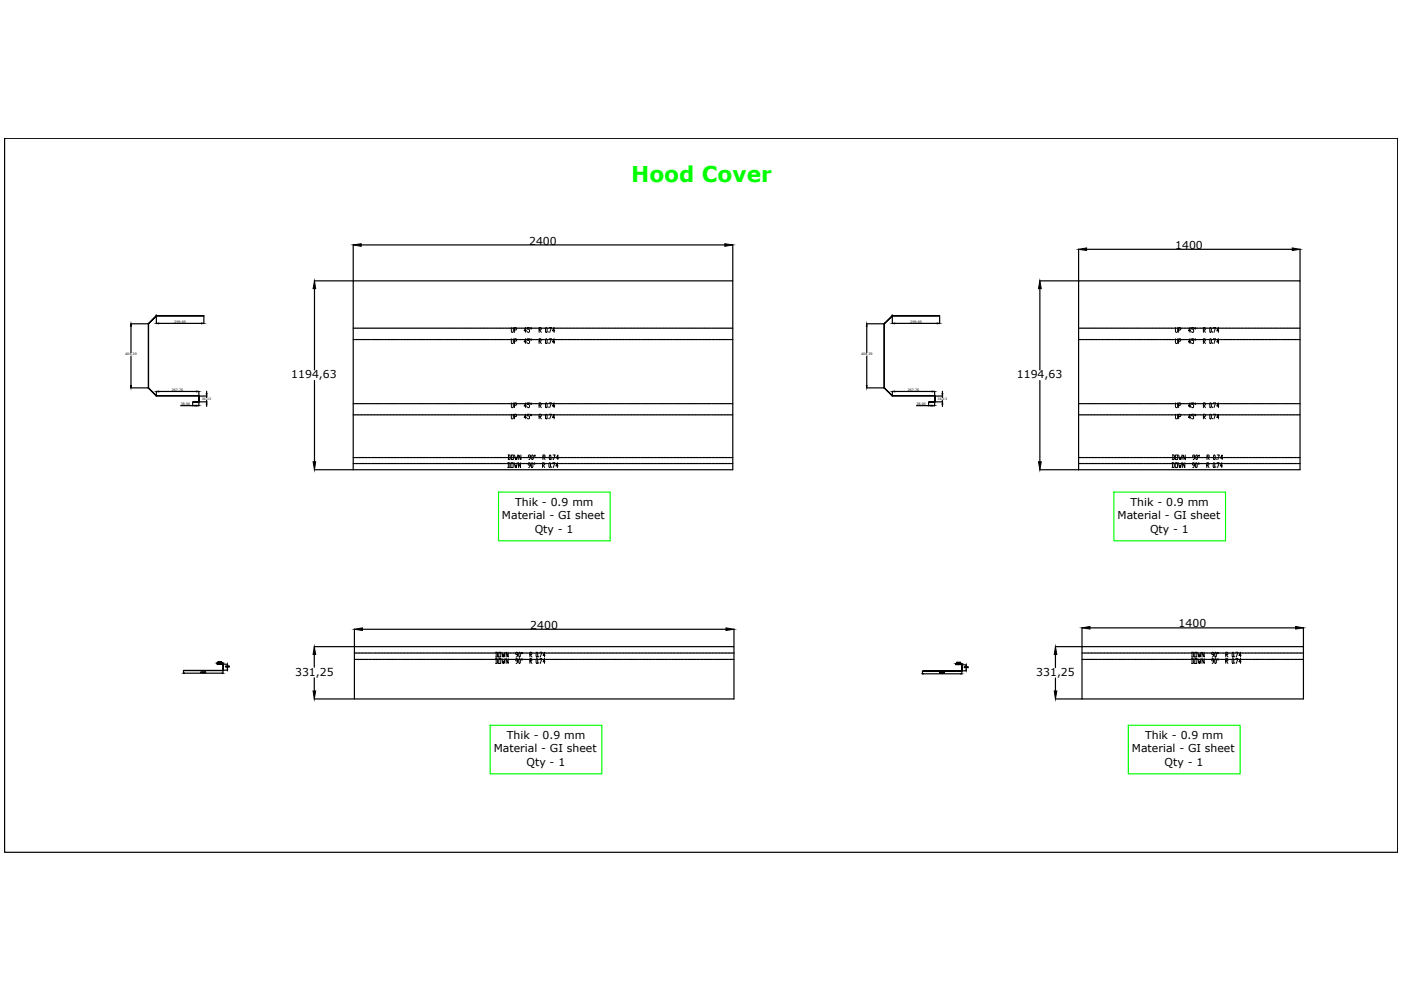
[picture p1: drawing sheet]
<svg xmlns="http://www.w3.org/2000/svg" width="297mm" height="210mm" viewBox="0 0 297 210" stroke-linecap="round" stroke-linejoin="round" font-family="sans-serif">
<defs><g id="words">
<text font-size="4.6" fill="#0f0" x="133.8" y="38.5">Hood Cover</text>
<g font-size="2.3">
<text x="112.2" y="51.8">2400</text>
<text x="249.2" y="52.8">1400</text>
<text x="61.8" y="80.2">1194,63</text>
<text x="215.6" y="80.2">1194,63</text>
<text x="109.2" y="107.2">Thik - 0.9 mm</text>
<text x="239.7" y="107.2">Thik - 0.9 mm</text>
<text x="106.4" y="110.1">Material - GI sheet</text>
<text x="113.4" y="112.9">Qty - 1</text>
<text x="236.9" y="110.1">Material - GI sheet</text>
<text x="243.8" y="112.9">Qty - 1</text>
<text x="112.4" y="133.3">2400</text>
<text x="249.9" y="133">1400</text>
<text x="62.6" y="143.2">331,25</text>
<text x="219.7" y="143.3">331,25</text>
<text x="104.7" y="159.5">Material - GI sheet</text>
<text x="107.5" y="156.6">Thik - 0.9 mm</text>
<text x="240" y="159.5">Material - GI sheet</text>
<text x="242.8" y="156.6">Thik - 0.9 mm</text>
<text x="111.6" y="162.3">Qty - 1</text>
<text x="246.9" y="162.3">Qty - 1</text>
</g>
<g font-size=".7">
<text x="37" y="68.4">299,69</text>
<text x="193" y="68.4">299,69</text>
<text x="26.5" y="75.3">404,39</text>
<text x="182.6" y="75.3">404,39</text>
<text x="36.4" y="82.8">267,76</text>
<text x="192.4" y="82.8">267,76</text>
<text x="38.3" y="85.8">38,06</text>
<text x="42.8" y="84.8">36,13</text>
<text x="194.3" y="85.8">38,06</text>
<text x="198.8" y="84.8">36,13</text>
</g>
</g></defs>
<!-- layer: 0 -->
<g fill="none" stroke="#000" stroke-width=".25">
<path d="M1 29.3h295.3v151.4h-295.3zM66.6 59.5h8.2M74.9 51.9v7.6M76.6 51.9h77.1M155.4 51.9v7.6M228.7 52.8v6.7h-8.3M230.4 52.9h43.6M275.6 52.8v6.7M27.7 68.7h3.8M27.8 69.2v5.6M27.8 75.5v6.2M31.4 68.6h.1"/>
<path d="M31.5 68.7v13.5zM33.1 67h.1M33.1 67l-1.6 1.6 1.6-1.6M33.1 66.9h.1M33.1 67h10.1zM33.1 67v1.6M33.7 68.6h9M43.2 67v1.6M66.7 61.2v17.2M74.9 69.6h.2M74.9 72h.2M75.2 69.6h.1"/>
<path d="M75.2 72h.1M75.4 69.6h.4M75.4 72h.4M75.9 69.6h.1M75.9 72h.1M76.1 69.6h.4M76.1 72h.4M76.6 69.6h.1M76.6 72h.1M76.8 69.6h.4M76.8 72h.4M77.3 69.6h.1"/>
<path d="M77.3 72h.1M77.4 69.6h.5M77.4 72h.5M77.9 69.6h.1M77.9 72h.1M78.1 69.6h.4M78.1 72h.4M78.6 69.6h.1M78.6 72h.1M78.8 69.6h.4M78.8 72h.4M79.3 69.6h.1"/>
<path d="M79.3 72h.1M79.5 69.6h.4M79.5 72h.4M80 69.6h.1M80 72h.1M80.2 69.6h.4M80.2 72h.4M80.7 69.6h.1M80.7 72h.1M80.9 69.6h.4M80.9 72h.4M81.4 69.6h.1"/>
<path d="M81.4 72h.1M81.5 69.6h.5M81.5 72h.5M82 69.6h.1M82 72h.1M82.2 69.6h.4M82.2 72h.4M82.7 69.6h.1M82.7 72h.1M82.9 69.6h.4M82.9 72h.4M83.4 69.6h.1"/>
<path d="M83.4 72h.1M83.6 69.6h.4M83.6 72h.4M84.1 69.6h.1M84.1 72h.1M84.2 69.6h.5M84.2 72h.5M84.8 69.6h.1M84.8 72h.1M84.9 69.6h.4M84.9 72h.4M85.4 69.6h.1"/>
<path d="M85.4 72h.1M85.6 69.6h.4M85.6 72h.4M86.1 69.6h.1M86.1 72h.1M86.3 69.6h.4M86.3 72h.4M86.8 69.6h.1M86.8 72h.1M87 69.6h.4M87 72h.4M87.5 69.6h.1"/>
<path d="M87.5 72h.1M87.7 69.6h.4M87.7 72h.4M88.2 69.6h.1M88.2 72h.1M88.3 69.6h.5M88.3 72h.5M88.9 69.6h.1M88.9 72h.1M89 69.6h.5M89 72h.5M89.5 69.6h.1"/>
<path d="M89.5 72h.1M89.7 69.6h.4M89.7 72h.4M90.2 69.6h.1M90.2 72h.1M90.4 69.6h.4M90.4 72h.4M90.9 69.6h.1M90.9 72h.1M91.1 69.6h.4M91.1 72h.4M91.6 69.6h.1"/>
<path d="M91.6 72h.1M91.7 69.6h.5M91.7 72h.5M92.2 69.6h.1M92.2 72h.1M92.4 69.6h.4M92.4 72h.4M92.9 69.6h.1M92.9 72h.1M93.1 69.6h.5M93.1 72h.5M93.6 69.6h.1"/>
<path d="M93.6 72h.1M93.8 69.6h.4M93.8 72h.4M94.3 69.6h.1M94.3 72h.1M94.5 69.6h.4M94.5 72h.4M95 69.6h.1M95 72h.1M95.2 69.6h.4M95.2 72h.4M95.7 69.6h.1"/>
<path d="M95.7 72h.1M95.8 69.6h.5M95.8 72h.5M96.4 69.6h.1M96.4 72h.1M96.5 69.6h.4M96.5 72h.4M97 69.6h.1M97 72h.1M97.2 69.6h.4M97.2 72h.4M97.7 69.6h.1"/>
<path d="M97.7 72h.1M97.9 69.6h.4M97.9 72h.4M98.4 69.6h.1M98.4 72h.1M98.6 69.6h.4M98.6 72h.4M99.1 69.6h.1M99.1 72h.1M99.2 69.6h.5M99.2 72h.5M99.7 69.6h.1"/>
<path d="M99.7 72h.1M99.9 69.6h.4M99.9 72h.4M100.4 69.6h.1M100.4 72h.1M100.6 69.6h.4M100.6 72h.4M101.1 69.6h.1M101.1 72h.1M101.3 69.6h.4M101.3 72h.4M101.8 69.6h.1"/>
<path d="M101.8 72h.1M102 69.6h.4M102 72h.4M102.5 69.6h.1M102.5 72h.1M102.7 69.6h.4M102.7 72h.4M103.2 69.6h.1M103.2 72h.1M103.3 69.6h.5M103.3 72h.5M103.8 69.6h.1"/>
<path d="M103.8 72h.1M104 69.6h.4M104 72h.4M104.5 69.6h.1M104.5 72h.1M104.7 69.6h.4M104.7 72h.4M105.2 69.6h.1M105.2 72h.1M105.4 69.6h.4M105.4 72h.4M105.9 69.6h.1"/>
<path d="M105.9 72h.1M106 69.6h.5M106 72h.5M106.6 69.6h.1M106.6 72h.1M106.7 69.6h.4M106.7 72h.4M107.2 69.6h.1M107.2 72h.1M107.4 69.6h.5M107.4 72h.5M108 69.6h.1"/>
<path d="M108 72h.1M108.1 69.6h.4M108.1 72h.4M108.6 69.6h.1M108.6 72h.1M108.8 69.6h.4M108.8 72h.4M109.3 69.6h.1M109.3 72h.1M109.5 69.6h.4M109.5 72h.4M110 69.6h.1"/>
<path d="M110 72h.1M110.2 69.6h.4M110.2 72h.4M110.7 69.6h.1M110.7 72h.1M110.8 69.6h.5M110.8 72h.5M111.3 69.6h.1M111.3 72h.1M111.5 69.6h.4M111.5 72h.4M112 69.6h.1"/>
<path d="M112 72h.1M112.2 69.6h.4M112.2 72h.4M112.7 69.6h.1M112.7 72h.1M112.9 69.6h.4M112.9 72h.4M113.4 69.6h.1M113.4 72h.1M113.5 69.6h.5M113.5 72h.5M114 69.6h.1"/>
<path d="M114 72h.1M114.2 69.6h.4M114.2 72h.4M114.7 69.6h.1M114.7 72h.1M114.9 69.6h.5M114.9 72h.5M115.4 69.6h.1M115.4 72h.1M115.6 69.6h.4M115.6 72h.4M116.1 69.6h.1"/>
<path d="M116.1 72h.1M116.3 69.6h.4M116.3 72h.4M116.8 69.6h.1M116.8 72h.1M117 69.6h.4M117 72h.4M117.5 69.6h.1M117.5 72h.1M117.6 69.6h.5M117.6 72h.5M118.2 69.6h.1"/>
<path d="M118.2 72h.1M118.3 69.6h.4M118.3 72h.4M118.8 69.6h.1M118.8 72h.1M119 69.6h.4M119 72h.4M119.5 69.6h.1M119.5 72h.1M119.7 69.6h.4M119.7 72h.4M120.2 69.6h.1"/>
<path d="M120.2 72h.1M120.4 69.6h.4M120.4 72h.4M120.9 69.6h.1M120.9 72h.1M121 69.6h.5M121 72h.5M121.5 69.6h.1M121.5 72h.1M121.7 69.6h.5M121.7 72h.5M122.3 69.6h.1"/>
<path d="M122.3 72h.1M122.4 69.6h.5M122.4 72h.5M122.9 69.6h.1M122.9 72h.1M123.1 69.6h.4M123.1 72h.4M123.6 69.6h.1M123.6 72h.1M123.8 69.6h.4M123.8 72h.4M124.3 69.6h.1"/>
<path d="M124.3 72h.1M124.5 69.6h.4M124.5 72h.4M125 69.6h.1M125 72h.1M125.1 69.6h.5M125.1 72h.5M125.6 69.6h.1M125.6 72h.1M125.8 69.6h.4M125.8 72h.4M126.3 69.6h.1"/>
<path d="M126.3 72h.1M126.5 69.6h.4M126.5 72h.4M127 69.6h.1M127 72h.1M127.2 69.6h.4M127.2 72h.4M127.7 69.6h.1M127.7 72h.1M127.8 69.6h.5M127.8 72h.5M128.4 69.6h.1"/>
<path d="M128.4 72h.1M128.5 69.6h.4M128.5 72h.4M129 69.6h.1M129 72h.1M129.2 69.6h.5M129.2 72h.5M129.8 69.6h.1M129.8 72h.1M129.9 69.6h.4M129.9 72h.4M130.4 69.6h.1"/>
<path d="M130.4 72h.1M130.6 69.6h.4M130.6 72h.4M131.1 69.6h.1M131.1 72h.1M131.3 69.6h.4M131.3 72h.4M131.8 69.6h.1M131.8 72h.1M132 69.6h.4M132 72h.4M132.5 69.6h.1"/>
<path d="M132.5 72h.1M132.6 69.6h.5M132.6 72h.5M133.1 69.6h.1M133.1 72h.1M133.3 69.6h.4M133.3 72h.4M133.8 69.6h.1M133.8 72h.1M134 69.6h.4M134 72h.4M134.5 69.6h.1"/>
<path d="M134.5 72h.1M134.7 69.6h.4M134.7 72h.4M135.2 69.6h.1M135.2 72h.1M135.3 69.6h.5M135.3 72h.5M135.8 69.6h.1M135.8 72h.1M136 69.6h.5M136 72h.5M136.6 69.6h.1"/>
<path d="M136.6 72h.1M136.7 69.6h.5M136.7 72h.5M137.2 69.6h.1M137.2 72h.1M137.4 69.6h.4M137.4 72h.4M137.9 69.6h.1M137.9 72h.1M138.1 69.6h.4M138.1 72h.4M138.6 69.6h.1"/>
<path d="M138.6 72h.1M138.8 69.6h.4M138.8 72h.4M139.3 69.6h.1M139.3 72h.1M139.4 69.6h.5M139.4 72h.5M140 69.6h.1M140 72h.1M140.1 69.6h.4M140.1 72h.4M140.6 69.6h.1"/>
<path d="M140.6 72h.1M140.8 69.6h.4M140.8 72h.4M141.3 69.6h.1M141.3 72h.1M141.5 69.6h.4M141.5 72h.4M142 69.6h.1M142 72h.1M142.2 69.6h.4M142.2 72h.4M142.7 69.6h.1"/>
<path d="M142.7 72h.1M142.8 69.6h.5M142.8 72h.5M143.3 69.6h.1M143.3 72h.1M143.5 69.6h.5M143.5 72h.5M144.1 69.6h.1M144.1 72h.1M144.2 69.6h.5M144.2 72h.5M144.7 69.6h.1"/>
<path d="M144.7 72h.1M144.9 69.6h.4M144.9 72h.4M145.4 69.6h.1M145.4 72h.1M145.6 69.6h.4M145.6 72h.4M146.1 69.6h.1M146.1 72h.1M146.3 69.6h.4M146.3 72h.4M146.8 69.6h.1"/>
<path d="M146.8 72h.1M146.9 69.6h.5M146.9 72h.5M147.4 69.6h.1M147.4 72h.1M147.6 69.6h.4M147.6 72h.4M148.1 69.6h.1M148.1 72h.1M148.3 69.6h.4M148.3 72h.4M148.8 69.6h.1"/>
<path d="M148.8 72h.1M149 69.6h.4M149 72h.4M149.5 69.6h.1M149.5 72h.1M149.6 69.6h.5M149.6 72h.5M150.2 69.6h.1M150.2 72h.1M150.3 69.6h.4M150.3 72h.4M150.9 69.6h.1"/>
<path d="M150.9 72h.1M151 69.6h.5M151 72h.5M151.6 69.6h.1M151.6 72h.1M151.7 69.6h.4M151.7 72h.4M152.2 69.6h.1M152.2 72h.1M152.4 69.6h.4M152.4 72h.4M152.9 69.6h.1"/>
<path d="M152.9 72h.1M153.1 69.6h.4M153.1 72h.4M153.6 69.6h.1M153.6 72h.1M153.8 69.6h.4M153.8 72h.4M154.3 69.6h.1M154.3 72h.1M154.4 69.6h.5M154.4 72h.5M154.9 69.6h.1"/>
<path d="M154.9 72h.1M155.1 69.6h.3M155.1 72h.3M183.8 68.7h3.7M183.8 69.2v5.6M183.8 75.5v6.2M187.5 68.7v13.5zM187.5 68.6h.1M187.5 68.7h.1M189.1 67h.1M189.1 67l-1.6 1.7 1.7-1.7M189.2 66.9h-.1"/>
<path d="M189.2 67h.1M189.2 67h10zM189.2 67v1.6M189.7 68.6h9M199.2 67v1.6M220.5 61.2v17.2M228.7 69.6h.5M228.7 72h.5M229.3 69.6h.1M229.3 72h.1M229.5 69.6h.4M229.5 72h.4"/>
<path d="M230 69.6h.1M230 72h.1M230.2 69.6h.4M230.2 72h.4M230.7 69.6h.1M230.7 72h.1M230.8 69.6h.5M230.8 72h.5M231.4 69.6h.1M231.4 72h.1M231.5 69.6h.4M231.5 72h.4"/>
<path d="M232 69.6h.1M232 72h.1M232.2 69.6h.4M232.2 72h.4M232.7 69.6h.1M232.7 72h.1M232.9 69.6h.4M232.9 72h.4M233.4 69.6h.1M233.4 72h.1M233.6 69.6h.4M233.6 72h.4"/>
<path d="M234.1 69.6h.1M234.1 72h.1M234.2 69.6h.5M234.2 72h.5M234.7 69.6h.1M234.7 72h.1M234.9 69.6h.5M234.9 72h.5M235.5 69.6h.1M235.5 72h.1M235.6 69.6h.5M235.6 72h.5"/>
<path d="M236.1 69.6h.1M236.1 72h.1M236.3 69.6h.4M236.3 72h.4M236.8 69.6h.1M236.8 72h.1M237 69.6h.4M237 72h.4M237.5 69.6h.1M237.5 72h.1M237.7 69.6h.4M237.7 72h.4"/>
<path d="M238.2 69.6h.1M238.2 72h.1M238.3 69.6h.5M238.3 72h.5M238.8 69.6h.1M238.8 72h.1M239 69.6h.4M239 72h.4M239.5 69.6h.1M239.5 72h.1M239.7 69.6h.4M239.7 72h.4"/>
<path d="M240.2 69.6h.1M240.2 72h.1M240.4 69.6h.4M240.4 72h.4M240.9 69.6h.1M240.9 72h.1M241 69.6h.5M241 72h.5M241.6 69.6h.1M241.6 72h.1M241.7 69.6h.4M241.7 72h.4"/>
<path d="M242.2 69.6h.1M242.2 72h.1M242.4 69.6h.5M242.4 72h.5M243 69.6h.1M243 72h.1M243.1 69.6h.4M243.1 72h.4M243.6 69.6h.1M243.6 72h.1M243.8 69.6h.4M243.8 72h.4"/>
<path d="M244.3 69.6h.1M244.3 72h.1M244.5 69.6h.4M244.5 72h.4M245 69.6h.1M245 72h.1M245.2 69.6h.4M245.2 72h.4M245.7 69.6h.1M245.7 72h.1M245.8 69.6h.5M245.8 72h.5"/>
<path d="M246.3 69.6h.1M246.3 72h.1M246.5 69.6h.4M246.5 72h.4M247 69.6h.1M247 72h.1M247.2 69.6h.4M247.2 72h.4M247.7 69.6h.1M247.7 72h.1M247.9 69.6h.4M247.9 72h.4"/>
<path d="M248.4 69.6h.1M248.4 72h.1M248.5 69.6h.5M248.5 72h.5M249 69.6h.1M249 72h.1M249.2 69.6h.5M249.2 72h.5M249.8 69.6h.1M249.8 72h.1M249.9 69.6h.5M249.9 72h.5"/>
<path d="M250.4 69.6h.1M250.4 72h.1M250.6 69.6h.4M250.6 72h.4M251.1 69.6h.1M251.1 72h.1M251.3 69.6h.4M251.3 72h.4M251.8 69.6h.1M251.8 72h.1M252 69.6h.4M252 72h.4"/>
<path d="M252.5 69.6h.1M252.5 72h.1M252.6 69.6h.5M252.6 72h.5M253.2 69.6h.1M253.2 72h.1M253.3 69.6h.4M253.3 72h.4M253.8 69.6h.1M253.8 72h.1M254 69.6h.4M254 72h.4"/>
<path d="M254.5 69.6h.1M254.5 72h.1M254.7 69.6h.4M254.7 72h.4M255.2 69.6h.1M255.2 72h.1M255.4 69.6h.4M255.4 72h.4M255.9 69.6h.1M255.9 72h.1M256 69.6h.5M256 72h.5"/>
<path d="M256.5 69.6h.1M256.5 72h.1M256.8 69.6h.4M256.8 72h.4M257.3 69.6h.1M257.3 72h.1M257.4 69.6h.5M257.4 72h.5M257.9 69.6h.1M257.9 72h.1M258.1 69.6h.4M258.1 72h.4"/>
<path d="M258.6 69.6h.1M258.6 72h.1M258.8 69.6h.4M258.8 72h.4M259.3 69.6h.1M259.3 72h.1M259.5 69.6h.4M259.5 72h.4M260 69.6h.1M260 72h.1M260.1 69.6h.5M260.1 72h.5"/>
<path d="M260.6 69.6h.1M260.6 72h.1M260.8 69.6h.4M260.8 72h.4M261.3 69.6h.1M261.3 72h.1M261.5 69.6h.4M261.5 72h.4M262 69.6h.1M262 72h.1M262.2 69.6h.4M262.2 72h.4"/>
<path d="M262.7 69.6h.1M262.7 72h.1M262.8 69.6h.5M262.8 72h.5M263.4 69.6h.1M263.4 72h.1M263.5 69.6h.5M263.5 72h.5M264.1 69.6h.1M264.1 72h.1M264.2 69.6h.5M264.2 72h.5"/>
<path d="M264.8 69.6h.1M264.8 72h.1M264.9 69.6h.4M264.9 72h.4M265.4 69.6h.1M265.4 72h.1M265.6 69.6h.4M265.6 72h.4M266.1 69.6h.1M266.1 72h.1M266.3 69.6h.4M266.3 72h.4"/>
<path d="M266.8 69.6h.1M266.8 72h.1M267 69.6h.4M267 72h.4M267.5 69.6h.1M267.5 72h.1M267.6 69.6h.5M267.6 72h.5M268.1 69.6h.1M268.1 72h.1M268.3 69.6h.4M268.3 72h.4"/>
<path d="M268.8 69.6h.1M268.8 72h.1M269 69.6h.4M269 72h.4M269.5 69.6h.1M269.5 72h.1M269.7 69.6h.4M269.7 72h.4M270.2 69.6h.1M270.2 72h.1M270.3 69.6h.5M270.3 72h.5"/>
<path d="M270.8 69.6h.1M270.8 72h.1M271.1 69.6h.4M271.1 72h.4M271.6 69.6h.1M271.6 72h.1M271.7 69.6h.5M271.7 72h.5M272.2 69.6h.1M272.2 72h.1M272.4 69.6h.4M272.4 72h.4"/>
<path d="M272.9 69.6h.1M272.9 72h.1M273.1 69.6h.4M273.1 72h.4M273.6 69.6h.1M273.6 72h.1M273.8 69.6h.4M273.8 72h.4M274.3 69.6h.1M274.3 72h.1M274.4 69.6h.5M274.4 72h.5"/>
<path d="M275 69.6h.1M275 72h.1M275.1 69.6h.5M275.1 72h.5M27.7 82.2h3.8M31.4 82.2v.1M31.5 82.2l1.6 1.7zM33.1 83.9h.1M33.1 83.9h9.1zM33.1 83v.9M33.7 83h8M40.9 85.3v.7h-2.6"/>
<path d="M41.4 86h.3M42.2 84v1.2zM42.2 83v1M42.2 85.2h.1M42.2 85.2v.8M42.2 84h1.7l-.1 .2M43.8 84.9l.1 .3h-3h1.3M43.8 83v.5M43.8 85.7v.5M66.6 99.6h88.8v-40.1h-80.5v40.1M66.7 80.7v17.2M74.9 85.6h.2"/>
<path d="M74.9 88h.2M74.9 97h.2M74.9 98.3h.2M75.2 85.6h.1M75.2 88h.1M75.2 97h.1M75.2 98.3h.1M75.4 85.6h.4M75.4 88h.4M75.4 97h.4M75.4 98.3h.4M75.9 85.6h.1"/>
<path d="M75.9 88h.1M75.9 97h.1M75.9 98.3h.1M76.1 85.6h.4M76.1 88h.4M76.1 97h.4M76.1 98.3h.4M76.6 85.6h.1M76.6 88h.1M76.6 97h.1M76.6 98.3h.1M76.8 85.6h.4"/>
<path d="M76.8 88h.4M76.8 97h.4M76.8 98.3h.4M77.3 85.6h.1M77.3 88h.1M77.3 97h.1M77.3 98.3h.1M77.4 85.6h.5M77.4 88h.5M77.4 97h.5M77.4 98.3h.5M77.9 85.6h.1"/>
<path d="M77.9 88h.1M77.9 97h.1M77.9 98.3h.1M78.1 85.6h.4M78.1 88h.4M78.1 97h.4M78.1 98.3h.4M78.6 85.6h.1M78.6 88h.1M78.6 97h.1M78.6 98.3h.1M78.8 85.6h.4"/>
<path d="M78.8 88h.4M78.8 97h.4M78.8 98.3h.4M79.3 85.6h.1M79.3 88h.1M79.3 97h.1M79.3 98.3h.1M79.5 85.6h.4M79.5 88h.4M79.5 97h.4M79.5 98.3h.4M80 85.6h.1"/>
<path d="M80 88h.1M80 97h.1M80 98.3h.1M80.2 85.6h.4M80.2 88h.4M80.2 97h.4M80.2 98.3h.4M80.7 85.6h.1M80.7 88h.1M80.7 97h.1M80.7 98.3h.1M80.9 85.6h.4"/>
<path d="M80.9 88h.4M80.9 97h.4M80.9 98.3h.4M81.4 85.6h.1M81.4 88h.1M81.4 97h.1M81.4 98.3h.1M81.5 85.6h.5M81.5 88h.5M81.5 97h.5M81.5 98.3h.5M82 85.6h.1"/>
<path d="M82 88h.1M82 97h.1M82 98.3h.1M82.2 85.6h.4M82.2 88h.4M82.2 97h.4M82.2 98.3h.4M82.7 85.6h.1M82.7 88h.1M82.7 97h.1M82.7 98.3h.1M82.9 85.6h.4"/>
<path d="M82.9 88h.4M82.9 97h.4M82.9 98.3h.4M83.4 85.6h.1M83.4 88h.1M83.4 97h.1M83.4 98.3h.1M83.6 85.6h.4M83.6 88h.4M83.6 97h.4M83.6 98.3h.4M84.1 85.6h.1"/>
<path d="M84.1 88h.1M84.1 97h.1M84.1 98.3h.1M84.2 85.6h.5M84.2 88h.5M84.2 97h.5M84.2 98.3h.5M84.8 85.6h.1M84.8 88h.1M84.8 97h.1M84.8 98.3h.1M84.9 85.6h.4"/>
<path d="M84.9 88h.4M84.9 97h.4M84.9 98.3h.4M85.4 85.6h.1M85.4 88h.1M85.4 97h.1M85.4 98.3h.1M85.6 85.6h.4M85.6 88h.4M85.6 97h.4M85.6 98.3h.4M86.1 85.6h.1"/>
<path d="M86.1 88h.1M86.1 97h.1M86.1 98.3h.1M86.3 85.6h.4M86.3 88h.4M86.3 97h.4M86.3 98.3h.4M86.8 85.6h.1M86.8 88h.1M86.8 97h.1M86.8 98.3h.1M87 85.6h.4"/>
<path d="M87 88h.4M87 97h.4M87 98.3h.4M87.5 85.6h.1M87.5 88h.1M87.5 97h.1M87.5 98.3h.1M87.7 85.6h.4M87.7 88h.4M87.7 97h.4M87.7 98.3h.4M88.2 85.6h.1"/>
<path d="M88.2 88h.1M88.2 97h.1M88.2 98.3h.1M88.3 85.6h.5M88.3 88h.5M88.3 97h.5M88.3 98.3h.5M88.9 85.6h.1M88.9 88h.1M88.9 97h.1M88.9 98.3h.1M89 85.6h.5"/>
<path d="M89 88h.5M89 97h.5M89 98.3h.5M89.5 85.6h.1M89.5 88h.1M89.5 97h.1M89.5 98.3h.1M89.7 85.6h.4M89.7 88h.4M89.7 97h.4M89.7 98.3h.4M90.2 85.6h.1"/>
<path d="M90.2 88h.1M90.2 97h.1M90.2 98.3h.1M90.4 85.6h.4M90.4 88h.4M90.4 97h.4M90.4 98.3h.4M90.9 85.6h.1M90.9 88h.1M90.9 97h.1M90.9 98.3h.1M91.1 85.6h.4"/>
<path d="M91.1 88h.4M91.1 97h.4M91.1 98.3h.4M91.6 85.6h.1M91.6 88h.1M91.6 97h.1M91.6 98.3h.1M91.7 85.6h.5M91.7 88h.5M91.7 97h.5M91.7 98.3h.5M92.2 85.6h.1"/>
<path d="M92.2 88h.1M92.2 97h.1M92.2 98.3h.1M92.4 85.6h.4M92.4 88h.4M92.4 97h.4M92.4 98.3h.4M92.9 85.6h.1M92.9 88h.1M92.9 97h.1M92.9 98.3h.1M93.1 85.6h.5"/>
<path d="M93.1 88h.5M93.1 97h.5M93.1 98.3h.5M93.6 85.6h.1M93.6 88h.1M93.6 97h.1M93.6 98.3h.1M93.8 85.6h.4M93.8 88h.4M93.8 97h.4M93.8 98.3h.4M94.3 85.6h.1"/>
<path d="M94.3 88h.1M94.3 97h.1M94.3 98.3h.1M94.5 85.6h.4M94.5 88h.4M94.5 97h.4M94.5 98.3h.4M95 85.6h.1M95 88h.1M95 97h.1M95 98.3h.1M95.2 85.6h.4"/>
<path d="M95.2 88h.4M95.2 97h.4M95.2 98.3h.4M95.7 85.6h.1M95.7 88h.1M95.7 97h.1M95.7 98.3h.1M95.8 85.6h.5M95.8 88h.5M95.8 97h.5M95.8 98.3h.5M96.4 85.6h.1"/>
<path d="M96.4 88h.1M96.4 97h.1M96.4 98.3h.1M96.5 85.6h.4M96.5 88h.4M96.5 97h.4M96.5 98.3h.4M97 85.6h.1M97 88h.1M97 97h.1M97 98.3h.1M97.2 85.6h.4"/>
<path d="M97.2 88h.4M97.2 97h.4M97.2 98.3h.4M97.7 85.6h.1M97.7 88h.1M97.7 97h.1M97.7 98.3h.1M97.9 85.6h.4M97.9 88h.4M97.9 97h.4M97.9 98.3h.4M98.4 85.6h.1"/>
<path d="M98.4 88h.1M98.4 97h.1M98.4 98.3h.1M98.6 85.6h.4M98.6 88h.4M98.6 97h.4M98.6 98.3h.4M99.1 85.6h.1M99.1 88h.1M99.1 97h.1M99.1 98.3h.1M99.2 85.6h.5"/>
<path d="M99.2 88h.5M99.2 97h.5M99.2 98.3h.5M99.7 85.6h.1M99.7 88h.1M99.7 97h.1M99.7 98.3h.1M99.9 85.6h.4M99.9 88h.4M99.9 97h.4M99.9 98.3h.4M100.4 85.6h.1"/>
<path d="M100.4 88h.1M100.4 97h.1M100.4 98.3h.1M100.6 85.6h.4M100.6 88h.4M100.6 97h.4M100.6 98.3h.4M101.1 85.6h.1M101.1 88h.1M101.1 97h.1M101.1 98.3h.1M101.3 85.6h.4"/>
<path d="M101.3 88h.4M101.3 97h.4M101.3 98.3h.4M101.8 85.6h.1M101.8 88h.1M101.8 97h.1M101.8 98.3h.1M102 85.6h.4M102 88h.4M102 97h.4M102 98.3h.4M102.5 85.6h.1"/>
<path d="M102.5 88h.1M102.5 97h.1M102.5 98.3h.1M102.7 85.6h.4M102.7 88h.4M102.7 97h.4M102.7 98.3h.4M103.2 85.6h.1M103.2 88h.1M103.2 97h.1M103.2 98.3h.1M103.3 85.6h.5"/>
<path d="M103.3 88h.5M103.3 97h.5M103.3 98.3h.5M103.8 85.6h.1M103.8 88h.1M103.8 97h.1M103.8 98.3h.1M104 85.6h.4M104 88h.4M104 97h.4M104 98.3h.4M104.5 85.6h.1"/>
<path d="M104.5 88h.1M104.5 97h.1M104.5 98.3h.1M104.7 85.6h.4M104.7 88h.4M104.7 97h.4M104.7 98.3h.4M105.2 85.6h.1M105.2 88h.1M105.2 97h.1M105.2 98.3h.1M105.4 85.6h.4"/>
<path d="M105.4 88h.4M105.4 97h.4M105.4 98.3h.4M105.9 85.6h.1M105.9 88h.1M105.9 97h.1M105.9 98.3h.1M106 85.6h.5M106 88h.5M106 97h.5M106 98.3h.5M106.6 85.6h.1"/>
<path d="M106.6 88h.1M106.6 97h.1M106.6 98.3h.1M106.7 85.6h.4M106.7 88h.4M106.7 97h.4M106.7 98.3h.4M107.2 85.6h.1M107.2 88h.1M107.2 97h.1M107.2 98.3h.1M107.4 85.6h.5"/>
<path d="M107.4 88h.5M107.4 97h.5M107.4 98.3h.5M108 85.6h.1M108 88h.1M108 97h.1M108 98.3h.1M108.1 85.6h.4M108.1 88h.4M108.1 97h.4M108.1 98.3h.4M108.6 85.6h.1"/>
<path d="M108.6 88h.1M108.6 97h.1M108.6 98.3h.1M108.8 85.6h.4M108.8 88h.4M108.8 97h.4M108.8 98.3h.4M109.3 85.6h.1M109.3 88h.1M109.3 97h.1M109.3 98.3h.1M109.5 85.6h.4"/>
<path d="M109.5 88h.4M109.5 97h.4M109.5 98.3h.4M110 85.6h.1M110 88h.1M110 97h.1M110 98.3h.1M110.2 85.6h.4M110.2 88h.4M110.2 97h.4M110.2 98.3h.4M110.7 85.6h.1"/>
<path d="M110.7 88h.1M110.7 97h.1M110.7 98.3h.1M110.8 85.6h.5M110.8 88h.5M110.8 97h.5M110.8 98.3h.5M111.3 85.6h.1M111.3 88h.1M111.3 97h.1M111.3 98.3h.1M111.5 85.6h.4"/>
<path d="M111.5 88h.4M111.5 97h.4M111.5 98.3h.4M112 85.6h.1M112 88h.1M112 97h.1M112 98.3h.1M112.2 85.6h.4M112.2 88h.4M112.2 97h.4M112.2 98.3h.4M112.7 85.6h.1"/>
<path d="M112.7 88h.1M112.7 97h.1M112.7 98.3h.1M112.9 85.6h.4M112.9 88h.4M112.9 97h.4M112.9 98.3h.4M113.4 85.6h.1M113.4 88h.1M113.4 97h.1M113.4 98.3h.1M113.5 85.6h.5"/>
<path d="M113.5 88h.5M113.5 97h.5M113.5 98.3h.5M114 85.6h.1M114 88h.1M114 97h.1M114 98.3h.1M114.2 85.6h.4M114.2 88h.4M114.2 97h.4M114.2 98.3h.4M114.7 85.6h.1"/>
<path d="M114.7 88h.1M114.7 97h.1M114.7 98.3h.1M114.9 85.6h.5M114.9 88h.5M114.9 97h.5M114.9 98.3h.5M115.4 85.6h.1M115.4 88h.1M115.4 97h.1M115.4 98.3h.1M115.6 85.6h.4"/>
<path d="M115.6 88h.4M115.6 97h.4M115.6 98.3h.4M116.1 85.6h.1M116.1 88h.1M116.1 97h.1M116.1 98.3h.1M116.3 85.6h.4M116.3 88h.4M116.3 97h.4M116.3 98.3h.4M116.8 85.6h.1"/>
<path d="M116.8 88h.1M116.8 97h.1M116.8 98.3h.1M117 85.6h.4M117 88h.4M117 97h.4M117 98.3h.4M117.5 85.6h.1M117.5 88h.1M117.5 97h.1M117.5 98.3h.1M117.6 85.6h.5"/>
<path d="M117.6 88h.5M117.6 97h.5M117.6 98.3h.5M118.2 85.6h.1M118.2 88h.1M118.2 97h.1M118.2 98.3h.1M118.3 85.6h.4M118.3 88h.4M118.3 97h.4M118.3 98.3h.4M118.8 85.6h.1"/>
<path d="M118.8 88h.1M118.8 97h.1M118.8 98.3h.1M119 85.6h.4M119 88h.4M119 97h.4M119 98.3h.4M119.5 85.6h.1M119.5 88h.1M119.5 97h.1M119.5 98.3h.1M119.7 85.6h.4"/>
<path d="M119.7 88h.4M119.7 97h.4M119.7 98.3h.4M120.2 85.6h.1M120.2 88h.1M120.2 97h.1M120.2 98.3h.1M120.4 85.6h.4M120.4 88h.4M120.4 97h.4M120.4 98.3h.4M120.9 85.6h.1"/>
<path d="M120.9 88h.1M120.9 97h.1M120.9 98.3h.1M121 85.6h.5M121 88h.5M121 97h.5M121 98.3h.5M121.5 85.6h.1M121.5 88h.1M121.5 97h.1M121.5 98.3h.1M121.7 85.6h.5"/>
<path d="M121.7 88h.5M121.7 97h.5M121.7 98.3h.5M122.3 85.6h.1M122.3 88h.1M122.3 97h.1M122.3 98.3h.1M122.4 85.6h.5M122.4 88h.5M122.4 97h.5M122.4 98.3h.5M122.9 85.6h.1"/>
<path d="M122.9 88h.1M122.9 97h.1M122.9 98.3h.1M123.1 85.6h.4M123.1 88h.4M123.1 97h.4M123.1 98.3h.4M123.6 85.6h.1M123.6 88h.1M123.6 97h.1M123.6 98.3h.1M123.8 85.6h.4"/>
<path d="M123.8 88h.4M123.8 97h.4M123.8 98.3h.4M124.3 85.6h.1M124.3 88h.1M124.3 97h.1M124.3 98.3h.1M124.5 85.6h.4M124.5 88h.4M124.5 97h.4M124.5 98.3h.4M125 85.6h.1"/>
<path d="M125 88h.1M125 97h.1M125 98.3h.1M125.1 85.6h.5M125.1 88h.5M125.1 97h.5M125.1 98.3h.5M125.6 85.6h.1M125.6 88h.1M125.6 97h.1M125.6 98.3h.1M125.8 85.6h.4"/>
<path d="M125.8 88h.4M125.8 97h.4M125.8 98.3h.4M126.3 85.6h.1M126.3 88h.1M126.3 97h.1M126.3 98.3h.1M126.5 85.6h.4M126.5 88h.4M126.5 97h.4M126.5 98.3h.4M127 85.6h.1"/>
<path d="M127 88h.1M127 97h.1M127 98.3h.1M127.2 85.6h.4M127.2 88h.4M127.2 97h.4M127.2 98.3h.4M127.7 85.6h.1M127.7 88h.1M127.7 97h.1M127.7 98.3h.1M127.8 85.6h.5"/>
<path d="M127.8 88h.5M127.8 97h.5M127.8 98.3h.5M128.4 85.6h.1M128.4 88h.1M128.4 97h.1M128.4 98.3h.1M128.5 85.6h.4M128.5 88h.4M128.5 97h.4M128.5 98.3h.4M129 85.6h.1"/>
<path d="M129 88h.1M129 97h.1M129 98.3h.1M129.2 85.6h.5M129.2 88h.5M129.2 97h.5M129.2 98.3h.5M129.8 85.6h.1M129.8 88h.1M129.8 97h.1M129.8 98.3h.1M129.9 85.6h.4"/>
<path d="M129.9 88h.4M129.9 97h.4M129.9 98.3h.4M130.4 85.6h.1M130.4 88h.1M130.4 97h.1M130.4 98.3h.1M130.6 85.6h.4M130.6 88h.4M130.6 97h.4M130.6 98.3h.4M131.1 85.6h.1"/>
<path d="M131.1 88h.1M131.1 97h.1M131.1 98.3h.1M131.3 85.6h.4M131.3 88h.4M131.3 97h.4M131.3 98.3h.4M131.8 85.6h.1M131.8 88h.1M131.8 97h.1M131.8 98.3h.1M132 85.6h.4"/>
<path d="M132 88h.4M132 97h.4M132 98.3h.4M132.5 85.6h.1M132.5 88h.1M132.5 97h.1M132.5 98.3h.1M132.6 85.6h.5M132.6 88h.5M132.6 97h.5M132.6 98.3h.5M133.1 85.6h.1"/>
<path d="M133.1 88h.1M133.1 97h.1M133.1 98.3h.1M133.3 85.6h.4M133.3 88h.4M133.3 97h.4M133.3 98.3h.4M133.8 85.6h.1M133.8 88h.1M133.8 97h.1M133.8 98.3h.1M134 85.6h.4"/>
<path d="M134 88h.4M134 97h.4M134 98.3h.4M134.5 85.6h.1M134.5 88h.1M134.5 97h.1M134.5 98.3h.1M134.7 85.6h.4M134.7 88h.4M134.7 97h.4M134.7 98.3h.4M135.2 85.6h.1"/>
<path d="M135.2 88h.1M135.2 97h.1M135.2 98.3h.1M135.3 85.6h.5M135.3 88h.5M135.3 97h.5M135.3 98.3h.5M135.8 85.6h.1M135.8 88h.1M135.8 97h.1M135.8 98.3h.1M136 85.6h.5"/>
<path d="M136 88h.5M136 97h.5M136 98.3h.5M136.6 85.6h.1M136.6 88h.1M136.6 97h.1M136.6 98.3h.1M136.7 85.6h.5M136.7 88h.5M136.7 97h.5M136.7 98.3h.5M137.2 85.6h.1"/>
<path d="M137.2 88h.1M137.2 97h.1M137.2 98.3h.1M137.4 85.6h.4M137.4 88h.4M137.4 97h.4M137.4 98.3h.4M137.9 85.6h.1M137.9 88h.1M137.9 97h.1M137.9 98.3h.1M138.1 85.6h.4"/>
<path d="M138.1 88h.4M138.1 97h.4M138.1 98.3h.4M138.6 85.6h.1M138.6 88h.1M138.6 97h.1M138.6 98.3h.1M138.8 85.6h.4M138.8 88h.4M138.8 97h.4M138.8 98.3h.4M139.3 85.6h.1"/>
<path d="M139.3 88h.1M139.3 97h.1M139.3 98.3h.1M139.4 85.6h.5M139.4 88h.5M139.4 97h.5M139.4 98.3h.5M140 85.6h.1M140 88h.1M140 97h.1M140 98.3h.1M140.1 85.6h.4"/>
<path d="M140.1 88h.4M140.1 97h.4M140.1 98.3h.4M140.6 85.6h.1M140.6 88h.1M140.6 97h.1M140.6 98.3h.1M140.8 85.6h.4M140.8 88h.4M140.8 97h.4M140.8 98.3h.4M141.3 85.6h.1"/>
<path d="M141.3 88h.1M141.3 97h.1M141.3 98.3h.1M141.5 85.6h.4M141.5 88h.4M141.5 97h.4M141.5 98.3h.4M142 85.6h.1M142 88h.1M142 97h.1M142 98.3h.1M142.2 85.6h.4"/>
<path d="M142.2 88h.4M142.2 97h.4M142.2 98.3h.4M142.7 85.6h.1M142.7 88h.1M142.7 97h.1M142.7 98.3h.1M142.8 85.6h.5M142.8 88h.5M142.8 97h.5M142.8 98.3h.5M143.3 85.6h.1"/>
<path d="M143.3 88h.1M143.3 97h.1M143.3 98.3h.1M143.5 85.6h.5M143.5 88h.5M143.5 97h.5M143.5 98.3h.5M144.1 85.6h.1M144.1 88h.1M144.1 97h.1M144.1 98.3h.1M144.2 85.6h.5"/>
<path d="M144.2 88h.5M144.2 97h.5M144.2 98.3h.5M144.7 85.6h.1M144.7 88h.1M144.7 97h.1M144.7 98.3h.1M144.9 85.6h.4M144.9 88h.4M144.9 97h.4M144.9 98.3h.4M145.4 85.6h.1"/>
<path d="M145.4 88h.1M145.4 97h.1M145.4 98.3h.1M145.6 85.6h.4M145.6 88h.4M145.6 97h.4M145.6 98.3h.4M146.1 85.6h.1M146.1 88h.1M146.1 97h.1M146.1 98.3h.1M146.3 85.6h.4"/>
<path d="M146.3 88h.4M146.3 97h.4M146.3 98.3h.4M146.8 85.6h.1M146.8 88h.1M146.8 97h.1M146.8 98.3h.1M146.9 85.6h.5M146.9 88h.5M146.9 97h.5M146.9 98.3h.5M147.4 85.6h.1"/>
<path d="M147.4 88h.1M147.4 97h.1M147.4 98.3h.1M147.6 85.6h.4M147.6 88h.4M147.6 97h.4M147.6 98.3h.4M148.1 85.6h.1M148.1 88h.1M148.1 97h.1M148.1 98.3h.1M148.3 85.6h.4"/>
<path d="M148.3 88h.4M148.3 97h.4M148.3 98.3h.4M148.8 85.6h.1M148.8 88h.1M148.8 97h.1M148.8 98.3h.1M149 85.6h.4M149 88h.4M149 97h.4M149 98.3h.4M149.5 85.6h.1"/>
<path d="M149.5 88h.1M149.5 97h.1M149.5 98.3h.1M149.6 85.6h.5M149.6 88h.5M149.6 97h.5M149.6 98.3h.5M150.2 85.6h.1M150.2 88h.1M150.2 97h.1M150.2 98.3h.1M150.3 85.6h.4"/>
<path d="M150.3 88h.4M150.3 97h.4M150.3 98.3h.4M150.9 85.6h.1M150.9 88h.1M150.9 97h.1M150.9 98.3h.1M151 85.6h.5M151 88h.5M151 97h.5M151 98.3h.5M151.6 85.6h.1"/>
<path d="M151.6 88h.1M151.6 97h.1M151.6 98.3h.1M151.7 85.6h.4M151.7 88h.4M151.7 97h.4M151.7 98.3h.4M152.2 85.6h.1M152.2 88h.1M152.2 97h.1M152.2 98.3h.1M152.4 85.6h.4"/>
<path d="M152.4 88h.4M152.4 97h.4M152.4 98.3h.4M152.9 85.6h.1M152.9 88h.1M152.9 97h.1M152.9 98.3h.1M153.1 85.6h.4M153.1 88h.4M153.1 97h.4M153.1 98.3h.4M153.6 85.6h.1"/>
<path d="M153.6 88h.1M153.6 97h.1M153.6 98.3h.1M153.8 85.6h.4M153.8 88h.4M153.8 97h.4M153.8 98.3h.4M154.3 85.6h.1M154.3 88h.1M154.3 97h.1M154.3 98.3h.1M154.4 85.6h.5"/>
<path d="M154.4 88h.5M154.4 97h.5M154.4 98.3h.5M154.9 85.6h.1M154.9 88h.1M154.9 97h.1M154.9 98.3h.1M155.1 85.6h.3M155.1 88h.3M155.1 97h.3M155.1 98.3h.3M183.8 82.2h3.7"/>
<path d="M187.5 82.2v.1M187.5 82.3l1.7 1.6zM187.5 82.2h.1M189.1 83.9h.1M189.2 83.9h.1M189.2 83.9h9zM189.2 83v.9M189.7 83h8M196.9 85.3v.7h-2.6M197.4 86h.3M198.1 83.9l.1 .1M198.2 84h.1"/>
<path d="M198.2 85.2h.1M198.2 85.2h-1.3h1.3M198.2 83v.9M198.2 85.2v.8M198.2 85.2h-.1M198.2 84v1.2v-1.2M198.2 84h1.7M198.2 85.2h1.7M199.8 83v.5M199.8 84v.2M199.8 84.9v.3M199.8 85.7v.5"/>
<path d="M220.4 99.6h55.2v-40.1h-46.9v40.1M220.5 80.7v17.2M228.7 85.6h.5M228.7 88h.5M228.7 97h.5M228.7 98.3h.5M229.3 85.6h.1M229.3 88h.1M229.3 97h.1M229.3 98.3h.1M229.5 85.6h.4M229.5 88h.4"/>
<path d="M229.5 97h.4M229.5 98.3h.4M230 85.6h.1M230 88h.1M230 97h.1M230 98.3h.1M230.2 85.6h.4M230.2 88h.4M230.2 97h.4M230.2 98.3h.4M230.7 85.6h.1M230.7 88h.1"/>
<path d="M230.7 97h.1M230.7 98.3h.1M230.8 85.6h.5M230.8 88h.5M230.8 97h.5M230.8 98.3h.5M231.4 85.6h.1M231.4 88h.1M231.4 97h.1M231.4 98.3h.1M231.5 85.6h.4M231.5 88h.4"/>
<path d="M231.5 97h.4M231.5 98.3h.4M232 85.6h.1M232 88h.1M232 97h.1M232 98.3h.1M232.2 85.6h.4M232.2 88h.4M232.2 97h.4M232.2 98.3h.4M232.7 85.6h.1M232.7 88h.1"/>
<path d="M232.7 97h.1M232.7 98.3h.1M232.9 85.6h.4M232.9 88h.4M232.9 97h.4M232.9 98.3h.4M233.4 85.6h.1M233.4 88h.1M233.4 97h.1M233.4 98.3h.1M233.6 85.6h.4M233.6 88h.4"/>
<path d="M233.6 97h.4M233.6 98.3h.4M234.1 85.6h.1M234.1 88h.1M234.1 97h.1M234.1 98.3h.1M234.2 85.6h.5M234.2 88h.5M234.2 97h.5M234.2 98.3h.5M234.7 85.6h.1M234.7 88h.1"/>
<path d="M234.7 97h.1M234.7 98.3h.1M234.9 85.6h.5M234.9 88h.5M234.9 97h.5M234.9 98.3h.5M235.5 85.6h.1M235.5 88h.1M235.5 97h.1M235.5 98.3h.1M235.6 85.6h.5M235.6 88h.5"/>
<path d="M235.6 97h.5M235.6 98.3h.5M236.1 85.6h.1M236.1 88h.1M236.1 97h.1M236.1 98.3h.1M236.3 85.6h.4M236.3 88h.4M236.3 97h.4M236.3 98.3h.4M236.8 85.6h.1M236.8 88h.1"/>
<path d="M236.8 97h.1M236.8 98.3h.1M237 85.6h.4M237 88h.4M237 97h.4M237 98.3h.4M237.5 85.6h.1M237.5 88h.1M237.5 97h.1M237.5 98.3h.1M237.7 85.6h.4M237.7 88h.4"/>
<path d="M237.7 97h.4M237.7 98.3h.4M238.2 85.6h.1M238.2 88h.1M238.2 97h.1M238.2 98.3h.1M238.3 85.6h.5M238.3 88h.5M238.3 97h.5M238.3 98.3h.5M238.8 85.6h.1M238.8 88h.1"/>
<path d="M238.8 97h.1M238.8 98.3h.1M239 85.6h.4M239 88h.4M239 97h.4M239 98.3h.4M239.5 85.6h.1M239.5 88h.1M239.5 97h.1M239.5 98.3h.1M239.7 85.6h.4M239.7 88h.4"/>
<path d="M239.7 97h.4M239.7 98.3h.4M240.2 85.6h.1M240.2 88h.1M240.2 97h.1M240.2 98.3h.1M240.4 85.6h.4M240.4 88h.4M240.4 97h.4M240.4 98.3h.4M240.9 85.6h.1M240.9 88h.1"/>
<path d="M240.9 97h.1M240.9 98.3h.1M241 85.6h.5M241 88h.5M241 97h.5M241 98.3h.5M241.6 85.6h.1M241.6 88h.1M241.6 97h.1M241.6 98.3h.1M241.7 85.6h.4M241.7 88h.4"/>
<path d="M241.7 97h.4M241.7 98.3h.4M242.2 85.6h.1M242.2 88h.1M242.2 97h.1M242.2 98.3h.1M242.4 85.6h.5M242.4 88h.5M242.4 97h.5M242.4 98.3h.5M243 85.6h.1M243 88h.1"/>
<path d="M243 97h.1M243 98.3h.1M243.1 85.6h.4M243.1 88h.4M243.1 97h.4M243.1 98.3h.4M243.6 85.6h.1M243.6 88h.1M243.6 97h.1M243.6 98.3h.1M243.8 85.6h.4M243.8 88h.4"/>
<path d="M243.8 97h.4M243.8 98.3h.4M244.3 85.6h.1M244.3 88h.1M244.3 97h.1M244.3 98.3h.1M244.5 85.6h.4M244.5 88h.4M244.5 97h.4M244.5 98.3h.4M245 85.6h.1M245 88h.1"/>
<path d="M245 97h.1M245 98.3h.1M245.2 85.6h.4M245.2 88h.4M245.2 97h.4M245.2 98.3h.4M245.7 85.6h.1M245.7 88h.1M245.7 97h.1M245.7 98.3h.1M245.8 85.6h.5M245.8 88h.5"/>
<path d="M245.8 97h.5M245.8 98.3h.5M246.3 85.6h.1M246.3 88h.1M246.3 97h.1M246.3 98.3h.1M246.5 85.6h.4M246.5 88h.4M246.5 97h.4M246.5 98.3h.4M247 85.6h.1M247 88h.1"/>
<path d="M247 97h.1M247 98.3h.1M247.2 85.6h.4M247.2 88h.4M247.2 97h.4M247.2 98.3h.4M247.7 85.6h.1M247.7 88h.1M247.7 97h.1M247.7 98.3h.1M247.9 85.6h.4M247.9 88h.4"/>
<path d="M247.9 97h.4M247.9 98.3h.4M248.4 85.6h.1M248.4 88h.1M248.4 97h.1M248.4 98.3h.1M248.5 85.6h.5M248.5 88h.5M248.5 97h.5M248.5 98.3h.5M249 85.6h.1M249 88h.1"/>
<path d="M249 97h.1M249 98.3h.1M249.2 85.6h.5M249.2 88h.5M249.2 97h.5M249.2 98.3h.5M249.8 85.6h.1M249.8 88h.1M249.8 97h.1M249.8 98.3h.1M249.9 85.6h.5M249.9 88h.5"/>
<path d="M249.9 97h.5M249.9 98.3h.5M250.4 85.6h.1M250.4 88h.1M250.4 97h.1M250.4 98.3h.1M250.6 85.6h.4M250.6 88h.4M250.6 97h.4M250.6 98.3h.4M251.1 85.6h.1M251.1 88h.1"/>
<path d="M251.1 97h.1M251.1 98.3h.1M251.3 85.6h.4M251.3 88h.4M251.3 97h.4M251.3 98.3h.4M251.8 85.6h.1M251.8 88h.1M251.8 97h.1M251.8 98.3h.1M252 85.6h.4M252 88h.4"/>
<path d="M252 97h.4M252 98.3h.4M252.5 85.6h.1M252.5 88h.1M252.5 97h.1M252.5 98.3h.1M252.6 85.6h.5M252.6 88h.5M252.6 97h.5M252.6 98.3h.5M253.2 85.6h.1M253.2 88h.1"/>
<path d="M253.2 97h.1M253.2 98.3h.1M253.3 85.6h.4M253.3 88h.4M253.3 97h.4M253.3 98.3h.4M253.8 85.6h.1M253.8 88h.1M253.8 97h.1M253.8 98.3h.1M254 85.6h.4M254 88h.4"/>
<path d="M254 97h.4M254 98.3h.4M254.5 85.6h.1M254.5 88h.1M254.5 97h.1M254.5 98.3h.1M254.7 85.6h.4M254.7 88h.4M254.7 97h.4M254.7 98.3h.4M255.2 85.6h.1M255.2 88h.1"/>
<path d="M255.2 97h.1M255.2 98.3h.1M255.4 85.6h.4M255.4 88h.4M255.4 97h.4M255.4 98.3h.4M255.9 85.6h.1M255.9 88h.1M255.9 97h.1M255.9 98.3h.1M256 85.6h.5M256 88h.5"/>
<path d="M256 97h.5M256 98.3h.5M256.5 85.6h.1M256.5 88h.1M256.5 97h.1M256.5 98.3h.1M256.8 85.6h.4M256.8 88h.4M256.8 97h.4M256.8 98.3h.4M257.3 85.6h.1M257.3 88h.1"/>
<path d="M257.3 97h.1M257.3 98.3h.1M257.4 85.6h.5M257.4 88h.5M257.4 97h.5M257.4 98.3h.5M257.9 85.6h.1M257.9 88h.1M257.9 97h.1M257.9 98.3h.1M258.1 85.6h.4M258.1 88h.4"/>
<path d="M258.1 97h.4M258.1 98.3h.4M258.6 85.6h.1M258.6 88h.1M258.6 97h.1M258.6 98.3h.1M258.8 85.6h.4M258.8 88h.4M258.8 97h.4M258.8 98.3h.4M259.3 85.6h.1M259.3 88h.1"/>
<path d="M259.3 97h.1M259.3 98.3h.1M259.5 85.6h.4M259.5 88h.4M259.5 97h.4M259.5 98.3h.4M260 85.6h.1M260 88h.1M260 97h.1M260 98.3h.1M260.1 85.6h.5M260.1 88h.5"/>
<path d="M260.1 97h.5M260.1 98.3h.5M260.6 85.6h.1M260.6 88h.1M260.6 97h.1M260.6 98.3h.1M260.8 85.6h.4M260.8 88h.4M260.8 97h.4M260.8 98.3h.4M261.3 85.6h.1M261.3 88h.1"/>
<path d="M261.3 97h.1M261.3 98.3h.1M261.5 85.6h.4M261.5 88h.4M261.5 97h.4M261.5 98.3h.4M262 85.6h.1M262 88h.1M262 97h.1M262 98.3h.1M262.2 85.6h.4M262.2 88h.4"/>
<path d="M262.2 97h.4M262.2 98.3h.4M262.7 85.6h.1M262.7 88h.1M262.7 97h.1M262.7 98.3h.1M262.8 85.6h.5M262.8 88h.5M262.8 97h.5M262.8 98.3h.5M263.4 85.6h.1M263.4 88h.1"/>
<path d="M263.4 97h.1M263.4 98.3h.1M263.5 85.6h.5M263.5 88h.5M263.5 97h.5M263.5 98.3h.5M264.1 85.6h.1M264.1 88h.1M264.1 97h.1M264.1 98.3h.1M264.2 85.6h.5M264.2 88h.5"/>
<path d="M264.2 97h.5M264.2 98.3h.5M264.8 85.6h.1M264.8 88h.1M264.8 97h.1M264.8 98.3h.1M264.9 85.6h.4M264.9 88h.4M264.9 97h.4M264.9 98.3h.4M265.4 85.6h.1M265.4 88h.1"/>
<path d="M265.4 97h.1M265.4 98.3h.1M265.6 85.6h.4M265.6 88h.4M265.6 97h.4M265.6 98.3h.4M266.1 85.6h.1M266.1 88h.1M266.1 97h.1M266.1 98.3h.1M266.3 85.6h.4M266.3 88h.4"/>
<path d="M266.3 97h.4M266.3 98.3h.4M266.8 85.6h.1M266.8 88h.1M266.8 97h.1M266.8 98.3h.1M267 85.6h.4M267 88h.4M267 97h.4M267 98.3h.4M267.5 85.6h.1M267.5 88h.1"/>
<path d="M267.5 97h.1M267.5 98.3h.1M267.6 85.6h.5M267.6 88h.5M267.6 97h.5M267.6 98.3h.5M268.1 85.6h.1M268.1 88h.1M268.1 97h.1M268.1 98.3h.1M268.3 85.6h.4M268.3 88h.4"/>
<path d="M268.3 97h.4M268.3 98.3h.4M268.8 85.6h.1M268.8 88h.1M268.8 97h.1M268.8 98.3h.1M269 85.6h.4M269 88h.4M269 97h.4M269 98.3h.4M269.5 85.6h.1M269.5 88h.1"/>
<path d="M269.5 97h.1M269.5 98.3h.1M269.7 85.6h.4M269.7 88h.4M269.7 97h.4M269.7 98.3h.4M270.2 85.6h.1M270.2 88h.1M270.2 97h.1M270.2 98.3h.1M270.3 85.6h.5M270.3 88h.5"/>
<path d="M270.3 97h.5M270.3 98.3h.5M270.8 85.6h.1M270.8 88h.1M270.8 97h.1M270.8 98.3h.1M271.1 85.6h.4M271.1 88h.4M271.1 97h.4M271.1 98.3h.4M271.6 85.6h.1M271.6 88h.1"/>
<path d="M271.6 97h.1M271.6 98.3h.1M271.7 85.6h.5M271.7 88h.5M271.7 97h.5M271.7 98.3h.5M272.2 85.6h.1M272.2 88h.1M272.2 97h.1M272.2 98.3h.1M272.4 85.6h.4M272.4 88h.4"/>
<path d="M272.4 97h.4M272.4 98.3h.4M272.9 85.6h.1M272.9 88h.1M272.9 97h.1M272.9 98.3h.1M273.1 85.6h.4M273.1 88h.4M273.1 97h.4M273.1 98.3h.4M273.6 85.6h.1M273.6 88h.1"/>
<path d="M273.6 97h.1M273.6 98.3h.1M273.8 85.6h.4M273.8 88h.4M273.8 97h.4M273.8 98.3h.4M274.3 85.6h.1M274.3 88h.1M274.3 97h.1M274.3 98.3h.1M274.4 85.6h.5M274.4 88h.5"/>
<path d="M274.4 97h.5M274.4 98.3h.5M275 85.6h.1M275 88h.1M275 97h.1M275 98.3h.1M275.1 85.6h.5M275.1 88h.5M275.1 97h.5M275.1 98.3h.5M66.6 137.1h8.5M66.6 138.8v2.7"/>
<path d="M75.1 138.5h.3M75.1 139.8h.3M75.1 133.4v3.7M75.5 138.5h.1M75.5 139.8h.1M75.6 138.5h.5M75.6 139.8h.5M76.2 138.5h.1M76.2 139.8h.1M76.3 138.5h.5M76.3 139.8h.5M76.8 138.5h.1"/>
<path d="M76.8 139.8h.1M76.8 133.4h77.1M77 138.5h.4M77 139.8h.4M77.5 138.5h.1M77.5 139.8h.1M77.7 138.5h.4M77.7 139.8h.4M78.2 138.5h.1M78.2 139.8h.1M78.4 138.5h.4M78.4 139.8h.4"/>
<path d="M78.9 138.5h.1M78.9 139.8h.1M79.1 138.5h.4M79.1 139.8h.4M79.6 138.5h.1M79.6 139.8h.1M79.8 138.5h.4M79.8 139.8h.4M80.3 138.5h.1M80.3 139.8h.1M80.4 138.5h.5M80.4 139.8h.5"/>
<path d="M80.9 138.5h.1M80.9 139.8h.1M81.1 138.5h.4M81.1 139.8h.4M81.6 138.5h.1M81.6 139.8h.1M81.8 138.5h.4M81.8 139.8h.4M82.3 138.5h.1M82.3 139.8h.1M82.5 138.5h.4M82.5 139.8h.4"/>
<path d="M83 138.5h.1M83 139.8h.1M83.1 138.5h.5M83.1 139.8h.5M83.7 138.5h.1M83.7 139.8h.1M83.8 138.5h.4M83.8 139.8h.4M84.3 138.5h.1M84.3 139.8h.1M84.5 138.5h.4M84.5 139.8h.4"/>
<path d="M85 138.5h.1M85 139.8h.1M85.2 138.5h.4M85.2 139.8h.4M85.7 138.5h.1M85.7 139.8h.1M85.9 138.5h.4M85.9 139.8h.4M86.4 138.5h.1M86.4 139.8h.1M86.6 138.5h.4M86.6 139.8h.4"/>
<path d="M87.1 138.5h.1M87.1 139.8h.1M87.2 138.5h.5M87.2 139.8h.5M87.8 138.5h.1M87.8 139.8h.1M87.9 138.5h.4M87.9 139.8h.4M88.4 138.5h.1M88.4 139.8h.1M88.6 138.5h.4M88.6 139.8h.4"/>
<path d="M89.1 138.5h.1M89.1 139.8h.1M89.3 138.5h.4M89.3 139.8h.4M89.8 138.5h.1M89.8 139.8h.1M90 138.5h.4M90 139.8h.4M90.5 138.5h.1M90.5 139.8h.1M90.6 138.5h.5M90.6 139.8h.5"/>
<path d="M91.1 138.5h.1M91.1 139.8h.1M91.3 138.5h.4M91.3 139.8h.4M91.8 138.5h.1M91.8 139.8h.1M92 138.5h.4M92 139.8h.4M92.5 138.5h.1M92.5 139.8h.1M92.7 138.5h.4M92.7 139.8h.4"/>
<path d="M93.2 138.5h.1M93.2 139.8h.1M93.4 138.5h.4M93.4 139.8h.4M93.9 138.5h.1M93.9 139.8h.1M94.1 138.5h.4M94.1 139.8h.4M94.6 138.5h.1M94.6 139.8h.1M94.7 138.5h.5M94.7 139.8h.5"/>
<path d="M95.3 138.5h.1M95.3 139.8h.1M95.4 138.5h.4M95.4 139.8h.4M95.9 138.5h.1M95.9 139.8h.1M96.1 138.5h.4M96.1 139.8h.4M96.6 138.5h.1M96.6 139.8h.1M96.8 138.5h.4M96.8 139.8h.4"/>
<path d="M97.3 138.5h.1M97.3 139.8h.1M97.5 138.5h.4M97.5 139.8h.4M98 138.5h.1M98 139.8h.1M98.1 138.5h.5M98.1 139.8h.5M98.6 138.5h.1M98.6 139.8h.1M98.8 138.5h.4M98.8 139.8h.4"/>
<path d="M99.3 138.5h.1M99.3 139.8h.1M99.5 138.5h.4M99.5 139.8h.4M100 138.5h.1M100 139.8h.1M100.2 138.5h.4M100.2 139.8h.4M100.7 138.5h.1M100.7 139.8h.1M100.9 138.5h.4M100.9 139.8h.4"/>
<path d="M101.4 138.5h.1M101.4 139.8h.1M101.6 138.5h.4M101.6 139.8h.4M102.1 138.5h.1M102.1 139.8h.1M102.2 138.5h.5M102.2 139.8h.5M102.7 138.5h.1M102.7 139.8h.1M102.9 138.5h.4M102.9 139.8h.4"/>
<path d="M103.4 138.5h.1M103.4 139.8h.1M103.6 138.5h.4M103.6 139.8h.4M104.1 138.5h.1M104.1 139.8h.1M104.3 138.5h.4M104.3 139.8h.4M104.8 138.5h.1M104.8 139.8h.1M104.9 138.5h.5M104.9 139.8h.5"/>
<path d="M105.5 138.5h.1M105.5 139.8h.1M105.6 138.5h.4M105.6 139.8h.4M106.1 138.5h.1M106.1 139.8h.1M106.3 138.5h.4M106.3 139.8h.4M106.8 138.5h.1M106.8 139.8h.1M107 138.5h.4M107 139.8h.4"/>
<path d="M107.5 138.5h.1M107.5 139.8h.1M107.7 138.5h.4M107.7 139.8h.4M108.2 138.5h.1M108.2 139.8h.1M108.4 138.5h.4M108.4 139.8h.4M108.9 138.5h.1M108.9 139.8h.1M109.1 138.5h.4M109.1 139.8h.4"/>
<path d="M109.6 138.5h.1M109.6 139.8h.1M109.7 138.5h.5M109.7 139.8h.5M110.2 138.5h.1M110.2 139.8h.1M110.4 138.5h.4M110.4 139.8h.4M110.9 138.5h.1M110.9 139.8h.1M111.1 138.5h.4M111.1 139.8h.4"/>
<path d="M111.6 138.5h.1M111.6 139.8h.1M111.8 138.5h.4M111.8 139.8h.4M112.3 138.5h.1M112.3 139.8h.1M112.4 138.5h.5M112.4 139.8h.5M112.9 138.5h.1M112.9 139.8h.1M113.1 138.5h.4M113.1 139.8h.4"/>
<path d="M113.6 138.5h.1M113.6 139.8h.1M113.8 138.5h.4M113.8 139.8h.4M114.3 138.5h.1M114.3 139.8h.1M114.5 138.5h.4M114.5 139.8h.4M115 138.5h.1M115 139.8h.1M115.2 138.5h.4M115.2 139.8h.4"/>
<path d="M115.7 138.5h.1M115.7 139.8h.1M115.9 138.5h.4M115.9 139.8h.4M116.4 138.5h.1M116.4 139.8h.1M116.5 138.5h.5M116.5 139.8h.5M117.1 138.5h.1M117.1 139.8h.1M117.2 138.5h.4M117.2 139.8h.4"/>
<path d="M117.7 138.5h.1M117.7 139.8h.1M117.9 138.5h.4M117.9 139.8h.4M118.4 138.5h.1M118.4 139.8h.1M118.6 138.5h.4M118.6 139.8h.4M119.1 138.5h.1M119.1 139.8h.1M119.3 138.5h.4M119.3 139.8h.4"/>
<path d="M119.8 138.5h.1M119.8 139.8h.1M119.9 138.5h.5M119.9 139.8h.5M120.4 138.5h.1M120.4 139.8h.1M120.6 138.5h.4M120.6 139.8h.4M121.1 138.5h.1M121.1 139.8h.1M121.3 138.5h.4M121.3 139.8h.4"/>
<path d="M121.8 138.5h.1M121.8 139.8h.1M122 138.5h.4M122 139.8h.4M122.5 138.5h.1M122.5 139.8h.1M122.7 138.5h.4M122.7 139.8h.4M123.2 138.5h.1M123.2 139.8h.1M123.4 138.5h.4M123.4 139.8h.4"/>
<path d="M123.9 138.5h.1M123.9 139.8h.1M124 138.5h.5M124 139.8h.5M124.5 138.5h.1M124.5 139.8h.1M124.7 138.5h.4M124.7 139.8h.4M125.2 138.5h.1M125.2 139.8h.1M125.4 138.5h.4M125.4 139.8h.4"/>
<path d="M125.9 138.5h.1M125.9 139.8h.1M126.1 138.5h.4M126.1 139.8h.4M126.6 138.5h.1M126.6 139.8h.1M126.7 138.5h.5M126.7 139.8h.5M127.3 138.5h.1M127.3 139.8h.1M127.4 138.5h.4M127.4 139.8h.4"/>
<path d="M127.9 138.5h.1M127.9 139.8h.1M128.1 138.5h.4M128.1 139.8h.4M128.6 138.5h.1M128.6 139.8h.1M128.8 138.5h.4M128.8 139.8h.4M129.3 138.5h.1M129.3 139.8h.1M129.5 138.5h.4M129.5 139.8h.4"/>
<path d="M130 138.5h.1M130 139.8h.1M130.2 138.5h.4M130.2 139.8h.4M130.7 138.5h.1M130.7 139.8h.1M130.9 138.5h.4M130.9 139.8h.4M131.4 138.5h.1M131.4 139.8h.1M131.5 138.5h.5M131.5 139.8h.5"/>
<path d="M132 138.5h.1M132 139.8h.1M132.2 138.5h.4M132.2 139.8h.4M132.7 138.5h.1M132.7 139.8h.1M132.9 138.5h.4M132.9 139.8h.4M133.4 138.5h.1M133.4 139.8h.1M133.6 138.5h.4M133.6 139.8h.4"/>
<path d="M134.1 138.5h.1M134.1 139.8h.1M134.2 138.5h.5M134.2 139.8h.5M134.7 138.5h.1M134.7 139.8h.1M134.9 138.5h.4M134.9 139.8h.4M135.4 138.5h.1M135.4 139.8h.1M135.6 138.5h.4M135.6 139.8h.4"/>
<path d="M136.1 138.5h.1M136.1 139.8h.1M136.3 138.5h.4M136.3 139.8h.4M136.8 138.5h.1M136.8 139.8h.1M137 138.5h.4M137 139.8h.4M137.5 138.5h.1M137.5 139.8h.1M137.7 138.5h.4M137.7 139.8h.4"/>
<path d="M138.2 138.5h.1M138.2 139.8h.1M138.3 138.5h.5M138.3 139.8h.5M138.9 138.5h.1M138.9 139.8h.1M139 138.5h.4M139 139.8h.4M139.5 138.5h.1M139.5 139.8h.1M139.7 138.5h.4M139.7 139.8h.4"/>
<path d="M140.2 138.5h.1M140.2 139.8h.1M140.4 138.5h.4M140.4 139.8h.4M140.9 138.5h.1M140.9 139.8h.1M141.1 138.5h.4M141.1 139.8h.4M141.6 138.5h.1M141.6 139.8h.1M141.7 138.5h.5M141.7 139.8h.5"/>
<path d="M142.2 138.5h.1M142.2 139.8h.1M142.4 138.5h.4M142.4 139.8h.4M142.9 138.5h.1M142.9 139.8h.1M143.1 138.5h.5M143.1 139.8h.5M143.6 138.5h.1M143.6 139.8h.1M143.8 138.5h.4M143.8 139.8h.4"/>
<path d="M144.3 138.5h.1M144.3 139.8h.1M144.5 138.5h.4M144.5 139.8h.4M145 138.5h.1M145 139.8h.1M145.2 138.5h.4M145.2 139.8h.4M145.7 138.5h.1M145.7 139.8h.1M145.8 138.5h.5M145.8 139.8h.5"/>
<path d="M146.3 138.5h.1M146.3 139.8h.1M146.5 138.5h.4M146.5 139.8h.4M147 138.5h.1M147 139.8h.1M147.2 138.5h.4M147.2 139.8h.4M147.7 138.5h.1M147.7 139.8h.1M147.9 138.5h.4M147.9 139.8h.4"/>
<path d="M148.4 138.5h.1M148.4 139.8h.1M148.5 138.5h.5M148.5 139.8h.5M149.1 138.5h.1M149.1 139.8h.1M149.2 138.5h.4M149.2 139.8h.4M149.7 138.5h.1M149.7 139.8h.1M149.9 138.5h.4M149.9 139.8h.4"/>
<path d="M150.4 138.5h.1M150.4 139.8h.1M150.6 138.5h.4M150.6 139.8h.4M151.1 138.5h.1M151.1 139.8h.1M151.3 138.5h.4M151.3 139.8h.4M151.8 138.5h.1M151.8 139.8h.1M152 138.5h.4M152 139.8h.4"/>
<path d="M152.5 138.5h.1M152.5 139.8h.1M152.7 138.5h.4M152.7 139.8h.4M153.2 138.5h.1M153.2 139.8h.1M153.3 138.5h.5M153.3 139.8h.5M153.8 138.5h.1M153.8 139.8h.1M154 138.5h.4M154 139.8h.4"/>
<path d="M154.5 138.5h.1M154.5 139.8h.1M154.7 138.5h.4M154.7 139.8h.4M155.2 138.5h.1M155.2 139.8h.1M155.4 138.5h.2M155.4 139.8h.2M155.6 133.4v3.7M223.8 137.1h5.6M223.8 138.8v2.7M229.4 138.5h.5"/>
<path d="M229.4 139.8h.5M229.4 133.1v4M230 138.5h.1M230 139.8h.1M230.2 138.5h.4M230.2 139.8h.4M230.7 138.5h.1M230.7 139.8h.1M230.9 138.5h.4M230.9 139.8h.4M231.1 133.1h43.6M231.4 138.5h.1"/>
<path d="M231.4 139.8h.1M231.6 138.5h.4M231.6 139.8h.4M232.1 138.5h.1M232.1 139.8h.1M232.2 138.5h.5M232.2 139.8h.5M232.7 138.5h.1M232.7 139.8h.1M232.9 138.5h.4M232.9 139.8h.4M233.4 138.5h.1"/>
<path d="M233.4 139.8h.1M233.6 138.5h.4M233.6 139.8h.4M234.1 138.5h.1M234.1 139.8h.1M234.3 138.5h.4M234.3 139.8h.4M234.8 138.5h.1M234.8 139.8h.1M235 138.5h.4M235 139.8h.4M235.5 138.5h.1"/>
<path d="M235.5 139.8h.1M235.6 138.5h.5M235.6 139.8h.5M236.1 138.5h.1M236.1 139.8h.1M236.3 138.5h.4M236.3 139.8h.4M236.8 138.5h.1M236.8 139.8h.1M237 138.5h.4M237 139.8h.4M237.5 138.5h.1"/>
<path d="M237.5 139.8h.1M237.7 138.5h.4M237.7 139.8h.4M238.2 138.5h.1M238.2 139.8h.1M238.4 138.5h.4M238.4 139.8h.4M238.9 138.5h.1M238.9 139.8h.1M239.1 138.5h.4M239.1 139.8h.4M239.6 138.5h.1"/>
<path d="M239.6 139.8h.1M239.7 138.5h.5M239.7 139.8h.5M240.2 138.5h.1M240.2 139.8h.1M240.4 138.5h.4M240.4 139.8h.4M240.9 138.5h.1M240.9 139.8h.1M241.1 138.5h.4M241.1 139.8h.4M241.6 138.5h.1"/>
<path d="M241.6 139.8h.1M241.8 138.5h.4M241.8 139.8h.4M242.3 138.5h.1M242.3 139.8h.1M242.4 138.5h.5M242.4 139.8h.5M243 138.5h.1M243 139.8h.1M243.1 138.5h.4M243.1 139.8h.4M243.6 138.5h.1"/>
<path d="M243.6 139.8h.1M243.8 138.5h.4M243.8 139.8h.4M244.3 138.5h.1M244.3 139.8h.1M244.5 138.5h.4M244.5 139.8h.4M245 138.5h.1M245 139.8h.1M245.2 138.5h.4M245.2 139.8h.4M245.7 138.5h.1"/>
<path d="M245.7 139.8h.1M245.9 138.5h.4M245.9 139.8h.4M246.4 138.5h.1M246.4 139.8h.1M246.5 138.5h.5M246.5 139.8h.5M247.1 138.5h.1M247.1 139.8h.1M247.2 138.5h.5M247.2 139.8h.5M247.7 138.5h.1"/>
<path d="M247.7 139.8h.1M247.9 138.5h.4M247.9 139.8h.4M248.4 138.5h.1M248.4 139.8h.1M248.6 138.5h.4M248.6 139.8h.4M249.1 138.5h.1M249.1 139.8h.1M249.3 138.5h.4M249.3 139.8h.4M249.8 138.5h.1"/>
<path d="M249.8 139.8h.1M249.9 138.5h.5M249.9 139.8h.5M250.4 138.5h.1M250.4 139.8h.1M250.6 138.5h.4M250.6 139.8h.4M251.1 138.5h.1M251.1 139.8h.1M251.3 138.5h.5M251.3 139.8h.5M251.8 138.5h.1"/>
<path d="M251.8 139.8h.1M252 138.5h.4M252 139.8h.4M252.5 138.5h.1M252.5 139.8h.1M252.7 138.5h.4M252.7 139.8h.4M253.2 138.5h.1M253.2 139.8h.1M253.4 138.5h.4M253.4 139.8h.4M253.9 138.5h.1"/>
<path d="M253.9 139.8h.1M254 138.5h.5M254 139.8h.5M254.6 138.5h.1M254.6 139.8h.1M254.7 138.5h.4M254.7 139.8h.4M255.2 138.5h.1M255.2 139.8h.1M255.4 138.5h.4M255.4 139.8h.4M255.9 138.5h.1"/>
<path d="M255.9 139.8h.1M256.1 138.5h.4M256.1 139.8h.4M256.6 138.5h.1M256.6 139.8h.1M256.8 138.5h.4M256.8 139.8h.4M257.3 138.5h.1M257.3 139.8h.1M257.4 138.5h.5M257.4 139.8h.5M257.9 138.5h.1"/>
<path d="M257.9 139.8h.1M258.1 138.5h.4M258.1 139.8h.4M258.6 138.5h.1M258.6 139.8h.1M258.8 138.5h.4M258.8 139.8h.4M259.3 138.5h.1M259.3 139.8h.1M259.5 138.5h.4M259.5 139.8h.4M260 138.5h.1"/>
<path d="M260 139.8h.1M260.2 138.5h.4M260.2 139.8h.4M260.7 138.5h.1M260.7 139.8h.1M260.9 138.5h.4M260.9 139.8h.4M261.4 138.5h.1M261.4 139.8h.1M261.5 138.5h.5M261.5 139.8h.5M262 138.5h.1"/>
<path d="M262 139.8h.1M262.2 138.5h.4M262.2 139.8h.4M262.7 138.5h.1M262.7 139.8h.1M262.9 138.5h.4M262.9 139.8h.4M263.4 138.5h.1M263.4 139.8h.1M263.6 138.5h.4M263.6 139.8h.4M264.1 138.5h.1"/>
<path d="M264.1 139.8h.1M264.2 138.5h.5M264.2 139.8h.5M264.8 138.5h.1M264.8 139.8h.1M264.9 138.5h.4M264.9 139.8h.4M265.4 138.5h.1M265.4 139.8h.1M265.6 138.5h.5M265.6 139.8h.5M266.1 138.5h.1"/>
<path d="M266.1 139.8h.1M266.3 138.5h.4M266.3 139.8h.4M266.8 138.5h.1M266.8 139.8h.1M267 138.5h.4M267 139.8h.4M267.5 138.5h.1M267.5 139.8h.1M267.7 138.5h.4M267.7 139.8h.4M268.2 138.5h.1"/>
<path d="M268.2 139.8h.1M268.4 138.5h.4M268.4 139.8h.4M268.9 138.5h.1M268.9 139.8h.1M269 138.5h.5M269 139.8h.5M269.5 138.5h.1M269.5 139.8h.1M269.7 138.5h.4M269.7 139.8h.4M270.2 138.5h.1"/>
<path d="M270.2 139.8h.1M270.4 138.5h.4M270.4 139.8h.4M270.9 138.5h.1M270.9 139.8h.1M271.1 138.5h.4M271.1 139.8h.4M271.6 138.5h.1M271.6 139.8h.1M271.7 138.5h.5M271.7 139.8h.5M272.2 138.5h.1"/>
<path d="M272.2 139.8h.1M272.4 138.5h.4M272.4 139.8h.4M272.9 138.5h.2M272.9 139.8h.2M273.1 138.5h.5M273.1 139.8h.5M273.6 138.5h.1M273.6 139.8h.1M273.8 138.5h.4M273.8 139.8h.4M274.3 138.5h.1"/>
<path d="M274.3 139.8h.1M274.5 138.5h.4M274.5 139.8h.4M275 138.5h.1M275 139.8h.1M275.2 138.5h.4M275.2 139.8h.4M275.7 138.5h.1M275.7 139.8h.1M275.8 138.5h.6M275.8 139.8h.6M276.4 133.1v4"/>
<path d="M38.9 142.1l8.4 .1zM38.9 142.2v.6M39.1 142.7h8M42.6 142.5l.1 .1M42.9 142.6h-.1l.1-.2v.2M43.1 142.6l-.1-.2 .1 .1-.1 .1M43.2 142.6v.1M43.3 142.5l.1 .1M43.6 142.4l-.1 .1 .1 .1h-.1M46 140.5v.2M46.2 140.3h.2l-.1 .1M46.2 140.6h.9"/>
<path d="M46.3 140.4h-.1M46.5 140.4l-.1-.1v.2M46.7 140.4l-.1 .1M46.7 140.3h.1l-.1 .1 .1 .1M47 140.3l-.1 .1h.1h-.1M47.3 140.5v.3h-1.3h1.3M47.3 140.8v1.3zM47.3 142.1v.7M47.3 142.1h.1M47.4 140.8h.9M47.4 142.1h.9M47.8 141.3h.1l-.1 .1"/>
<path d="M48 141.3v-.1l.1 .1M48.2 141.4v.1M48.2 141v.2M48.2 141.5v.4M48.4 141.2l-.1 .2M48.5 141.3h.1M48.6 141.3l-.1 .1M66.6 148.2h89v-11.1h-80.5v11.1M66.6 143.7v2.8M195.6 142.4v.5M195.7 142.9h8M199.2 142.6l.1 .2"/>
<path d="M199.6 142.7h-.2l.1-.1v.2M199.8 142.7l-.2-.1h.2l-.2 .2M199.9 142.7l-.1 .1M199.9 142.6l.2 .2M200.2 142.6h-.1l.1 .2-.1-.1M202.6 140.7v.2M202.8 140.7h.9M202.9 140.4h.1l-.1 .1M202.9 140.5v.1M203.2 140.5l-.1-.1v.2M203.3 140.6l-.1 .1M203.3 140.4h.2l-.2 .1 .2 .1"/>
<path d="M203.7 140.4l-.2 .1 .2 .1-.2-.1M203.9 140.9h-1.3h1.4M203.9 141h.1M203.9 142.2h.1M203.9 142.3h-8.3h8.3M203.9 140.7v.2M203.9 142.3v.6M204 141v1.2v-1.2M204 141h.9M204 142.2l-.1 .1M204 142.2h.9M204.4 141.4h.2l-.2 .1"/>
<path d="M204.6 141.4l.2 .1zM204.9 141.2v.1M204.9 141.5v.6M205.1 141.4l-.2 .1M205.1 141.4h.2l-.1 .1M205.2 141.5h-.1M223.8 148.2h52.6v-11.1h-47v11.1M223.8 143.7v2.8"/>
</g>
<g fill="#000" stroke="#000" stroke-width=".21">
<path d="M74.9 51.9l1.7-.2v.5zM153.7 51.7l1.7 .2-1.7 .3zM228.7 52.9l1.7-.3v.5zM274 52.6l1.6 .3-1.6 .2zM27.8 68.7l.1 .5h-.2zM33.1 68.6l.6-.1v.2zM42.7 68.5l.5 .1-.5 .1zM66.7 59.5l.2 1.7h-.5zM183.8 68.7l.1 .5h-.2zM189.2 68.6l.5-.1v.2zM198.7 68.5l.5 .1-.5 .1zM220.5 59.5l.3 1.7h-.6z"/>
<path d="M27.7 81.7h.2l-.1 .5zM33.1 83l.6-.1v.2zM40.9 86l.5-.1v.2zM41.7 82.9l.5 .1-.5 .1zM41.7 85.9l.5 .1-.5 .1zM43.7 83.5h.2l-.1 .5zM43.8 85.2l.1 .5h-.2zM66.4 97.9h.5l-.2 1.7zM183.7 81.7h.2l-.1 .5zM189.2 83l.5-.1v.2zM196.9 86l.5-.1v.2zM197.7 82.9l.5 .1-.5 .1z"/>
<path d="M197.7 85.9l.5 .1-.5 .1zM199.7 83.5h.2l-.1 .5zM199.8 85.2l.1 .5h-.2zM220.2 97.9h.6l-.3 1.7zM66.6 137.1l.3 1.7h-.5zM75.1 133.4l1.7-.3v.6zM153.9 133.1l1.7 .3-1.7 .3zM223.8 137.1l.3 1.7h-.6zM229.4 133.1l1.7-.3v.6zM274.7 132.8l1.7 .3-1.7 .3zM38.9 142.7h.2zM46 140.6l.2-.1z"/>
<path d="M47.1 140.5l.2 .1zM47.1 142.7h.2zM48.2 140.8l.1 .2zM48.2 141.9v.2zM66.4 146.5h.5l-.3 1.7zM195.6 142.9h.1zM202.6 140.7h.2zM203.7 140.7h.2zM203.7 142.8l.2 .1zM204.9 141v.2zM204.8 142.1l.1 .1zM223.5 146.5h.6l-.3 1.7z"/>
</g>
<g fill="none" stroke="#000" stroke-width=".21">
<path d="M108.4 69.5l.1 1h.3v-.2v-.8M108.4 71.8l.1 1h.3v-.1v-.9M109.1 70h.3v-.5h-.3v1M109.1 72.3h.3v-.5h-.3v1M111.6 70.1h-.5l.4-.6v1M111.6 72.5h-.5l.4-.7v1M112.3 69.5h-.5v.3h.3l.2 .2-.2 .5-.3-.2M112.3 71.8h-.5v.4h.3l.2 .1-.2 .5-.3-.1M112.6 69.5v.3l-.1-.2zM112.6 71.8v.4l-.1-.2zM114.3 70h.3l.2-.2-.2-.3h-.3v1M114.3 72.3h.3l.2-.1-.2-.4h-.3v1"/>
<path d="M114.4 70l.4 .5M114.4 72.3l.4 .5M115.8 69.5l.2 .1-.1 .9-.2-.2zM115.8 71.8l.2 .2-.1 .8-.2-.1zM116.2 70.3v.2M116.2 72.7v.1M116.5 69.5h.4l-.4 1M116.5 71.8h.4l-.4 1M117.6 70.1h-.5l.4-.6v1M117.6 72.5h-.5l.4-.7v1M249.2 69.5l.1 1 .4-.2v-.8M249.2 71.8l.1 1 .4-.1v-.9"/>
<path d="M249.9 70h.3l.2-.2-.2-.3h-.3v1M249.9 72.3h.3l.2-.1-.2-.4h-.3v1M252.4 70.1h-.4l.3-.6v1M252.4 72.5h-.4l.3-.7v1M253.1 69.5h-.5v.3h.4l.1 .2-.1 .5h-.3l-.1-.2M253.1 71.8h-.5v.4h.4l.1 .1-.1 .5h-.3l-.1-.1M253.4 69.5l.1 .1-.1 .2zM253.4 71.8l.1 .2-.1 .2zM255.1 70h.4v-.5h-.4v1M255.1 72.3h.4v-.5h-.4v1M255.2 70l.4 .5M255.2 72.3l.4 .5"/>
<path d="M256.6 69.5l.2 .1-.1 .9-.2-.2zM256.6 71.8l.2 .2-.1 .8-.2-.1zM257 70.3v.2M257 72.7v.1M257.3 69.5h.4l-.3 1M257.3 71.8h.4l-.3 1M258.4 70.1h-.4l.3-.6v1M258.4 72.5h-.4l.3-.7v1M107.7 98.1h.3l.1 .2v.7l-.1 .1h-.3M107.7 96.5h.4l.1 .1-.1 .8h-.4M107.8 98.1v1M107.8 96.5v.9"/>
<path d="M108.3 98.1h.5v1h-.5zM108.4 85.4l.1 1h.3v-.1v-.9M108.4 87.8l.1 1 .3-.1v-.9M108.4 96.5h.4v.9h-.4zM109 98.1l.3 1v-.5l.2 .5 .2-1M109.1 85.9h.3v-.5h-.3v1M109.1 88.3h.3v-.5h-.3v1M109.1 96.5l.2 .9 .1-.5 .2 .5 .2-.9M110.4 98.1v1l-.5-1v1M110.4 96.5v.9l-.4-.9v.9M111.6 86.1h-.5l.4-.7v1M111.6 88.5h-.5l.4-.7v1"/>
<path d="M112.3 85.4h-.5v.4h.3l.2 .1-.2 .5-.3-.1M112.3 87.8h-.5v.4h.3l.2 .1-.2 .5-.3-.1M112.4 98.6h-.3l-.1-.1 .1-.4 .3 .2v.5l-.3 .3M112.5 96.9h-.4l-.1-.1 .1-.3h.3l.1 .1v.5l-.4 .3M112.6 85.4v.4l-.1-.2zM112.6 87.8v.4l-.1-.2zM112.8 98.1l.2 .2-.1 .8-.3-.1zM112.8 96.5l.3 .1-.2 .8-.2-.1zM113.3 98.1l.2 .2-.2 .2-.1-.2zM113.4 96.5v.3l-.1-.2zM114.3 85.9h.3l.2-.1-.2-.4h-.3v1M114.3 88.3h.3l.2-.1-.2-.4h-.3v1"/>
<path d="M114.4 85.9l.4 .5M114.4 88.3l.4 .5M115 98.6h.4l.1-.1-.1-.4h-.4v1M115.1 96.9h.3l.2-.1-.2-.3h-.3v.9M115.1 98.6l.4 .5M115.2 96.9l.4 .5M115.8 85.4l.2 .2-.1 .8-.2-.1zM115.8 87.8l.2 .2-.1 .8-.2-.1zM116.2 86.3v.1M116.2 88.7v.1M116.5 85.4h.4l-.4 1M116.5 87.8h.4l-.4 1"/>
<path d="M116.5 98.1l.2 .2-.1 .8-.2-.1zM116.6 96.5l.2 .1-.1 .8-.2-.1zM117 99v.1M117 97.3v.1M117.2 98.1h.4l-.3 1M117.3 96.5h.4l-.4 .9M117.6 86.1h-.5l.4-.7v1M117.6 88.5h-.5l.4-.7v1M118.3 98.8h-.4l.3-.7v1M118.4 97.1h-.5l.4-.6v.9M248.5 98.1h.3l.2 .2v.7l-.2 .1h-.3M248.5 96.5h.4l.1 .1v.7l-.1 .1h-.4"/>
<path d="M248.6 98.1v1M248.7 96.5v.9M249.2 98.1h.4v1h-.4zM249.2 85.4l.1 1 .4-.1v-.9M249.2 87.8v.9l.1 .1 .4-.1v-.9M249.2 96.5h.5v.9h-.5zM249.9 98.1l.2 1 .1-.5 .1 .5 .2-1M249.9 85.9h.3l.2-.1-.2-.4h-.3v1M249.9 88.3h.3l.2-.1-.2-.4h-.3v1M249.9 96.5l.2 .9 .2-.5 .1 .5 .2-.9M251.2 98.1v1l-.5-1v1M251.3 96.5v.9l-.5-.9v.9"/>
<path d="M252.4 86.1h-.4l.3-.7v1M252.4 88.5h-.4l.3-.7v1M253.1 85.4h-.5v.4h.4l.1 .1-.1 .5h-.3l-.1-.1M253.1 87.8h-.5v.4h.4l.1 .1-.1 .5-.4-.1M253.2 98.6h-.3v-.5h.3v.2v.5l-.3 .3M253.3 96.9h-.3l-.1-.1 .1-.3 .3 .1v.5l-.3 .3M253.4 85.4l.1 .2-.1 .2zM253.4 87.8l.1 .2-.1 .2zM253.6 98.1l.2 .2-.1 .8-.2-.1zM253.7 96.5l.2 .1-.1 .8-.3-.1zM254.2 98.1v.4l-.2-.2zM254.2 96.5l.1 .1-.1 .2z"/>
<path d="M255.1 85.9h.4v-.5h-.4v1M255.1 88.3h.4v-.5h-.4v1M255.2 85.9l.4 .5M255.2 88.3l.4 .5M255.9 98.6h.3l.1-.1-.1-.4h-.3v1M255.9 96.9h.4v-.4h-.4v.9M256 98.6l.3 .5M256 96.9l.4 .5M256.6 85.4l.2 .2-.1 .8-.2-.1zM256.6 87.8l.2 .2-.1 .8-.2-.1zM257 86.3v.1M257 88.7v.1"/>
<path d="M257.3 85.4h.4l-.3 1M257.3 87.8h.4l-.3 1M257.3 98.1l.3 .2-.2 .8-.2-.1zM257.4 96.5l.2 .1-.1 .8-.2-.1zM257.8 99v.1M257.9 97.3v.1M258 98.1h.5l-.4 1M258.1 96.5h.4l-.3 .9M258.4 86.1h-.4l.3-.7v1M258.4 88.5h-.4l.3-.7v1M259.2 98.8h-.5l.3-.7v1M259.2 97.1h-.5l.4-.6v.9"/>
<path d="M105.1 138.3h.3l.1 .2-.1 .8h-.3M105.1 139.6h.3l.1 .2-.1 .9h-.3M105.2 138.3v1M105.2 139.6v1.1M105.7 138.3h.5v1h-.5zM105.7 139.6h.5v1.1h-.5zM106.4 138.3l.2 1 .2-.5v.5l.3-1M106.4 139.6l.2 1.1 .2-.5v.5l.3-1.1M107.7 138.3v1l-.4-1v1M107.7 139.6v1.1l-.4-1.1v1.1M109.8 138.8h-.4l-.1-.2 .1-.3 .4 .2v.5l-.4 .3M110.1 138.3l.2 .2-.1 .8-.2-.2z"/>
<path d="M110.1 139.6l.2 .2-.1 .9-.2-.2zM110.7 138.3l.1 .2-.1 .1-.2-.1zM110.7 139.6l.1 .2-.1 .2-.2-.2zM112.4 138.8h.2l.2-.2-.2-.3h-.2v1M112.4 138.8l.4 .5M113.8 138.3l.2 .2-.1 .8-.2-.2zM113.8 139.6l.2 .2-.1 .9-.2-.2zM114.2 139.1v.2M114.5 138.3h.4l-.3 1M114.5 139.6h.4l-.3 1.1M115.6 139h-.5l.3-.7v1M252.6 138.3h.4l.1 .2v.6l-.1 .2h-.4"/>
<path d="M252.6 139.6h.4l.1 .2v.7l-.1 .2h-.4M252.7 138.3v1M252.7 139.6v1.1M253.3 138.3h.4v1h-.4zM253.3 139.6h.4v1.1h-.4zM254 138.3l.2 1 .1-.5 .1 .5 .2-1M254 139.6l.2 1.1 .1-.5 .1 .5 .2-1.1M255.3 138.3v1l-.5-1v1M255.3 139.6v1.1l-.5-1.1v1.1M257.3 138.8h-.3l-.1-.2 .1-.3 .3 .2v.5l-.3 .3M257.6 138.3l.3 .2-.1 .8-.2-.2zM257.6 139.6l.3 .2-.1 .9-.2-.2z"/>
<path d="M258.2 138.3v.3l-.1-.1zM258.2 139.6v.4l-.1-.2zM259.9 138.8h.3l.2-.2-.2-.3h-.3v1M260 138.8l.4 .5M261.4 138.3l.2 .2-.1 .8-.3-.2zM261.4 139.6l.2 .2-.1 .9-.3-.2zM261.8 139.1v.2M262 138.3h.5l-.4 1M262 139.6h.5l-.4 1.1M263.1 139h-.4l.3-.7v1M109.8 140.2h-.4l-.1-.2 .1-.4 .4 .2v.5l-.4 .4M112.4 140.2h.2l.2-.2-.2-.4h-.2v1.1"/>
<path d="M112.4 140.2l.4 .5M114.2 140.5v.2M115.6 140.3h-.5l.3-.7v1.1M257.3 140.2h-.3l-.1-.2 .1-.4 .3 .2v.5l-.3 .4M259.9 140.2h.3l.2-.2-.2-.4h-.3v1.1M260 140.2l.4 .5M261.8 140.5v.2M263.1 140.3h-.4l.3-.7v1.1"/>
</g>
<path d="M105.7 104.3h23.7v10.4h-23.7zM236.2 104.3h23.6v10.4h-23.6zM103.9 153.8h23.7v10.3h-23.7zM239.2 153.8h23.7v10.3h-23.7z" fill="none" stroke="#0f0" stroke-width=".25"/>
<use href="#words"/>
</svg>
